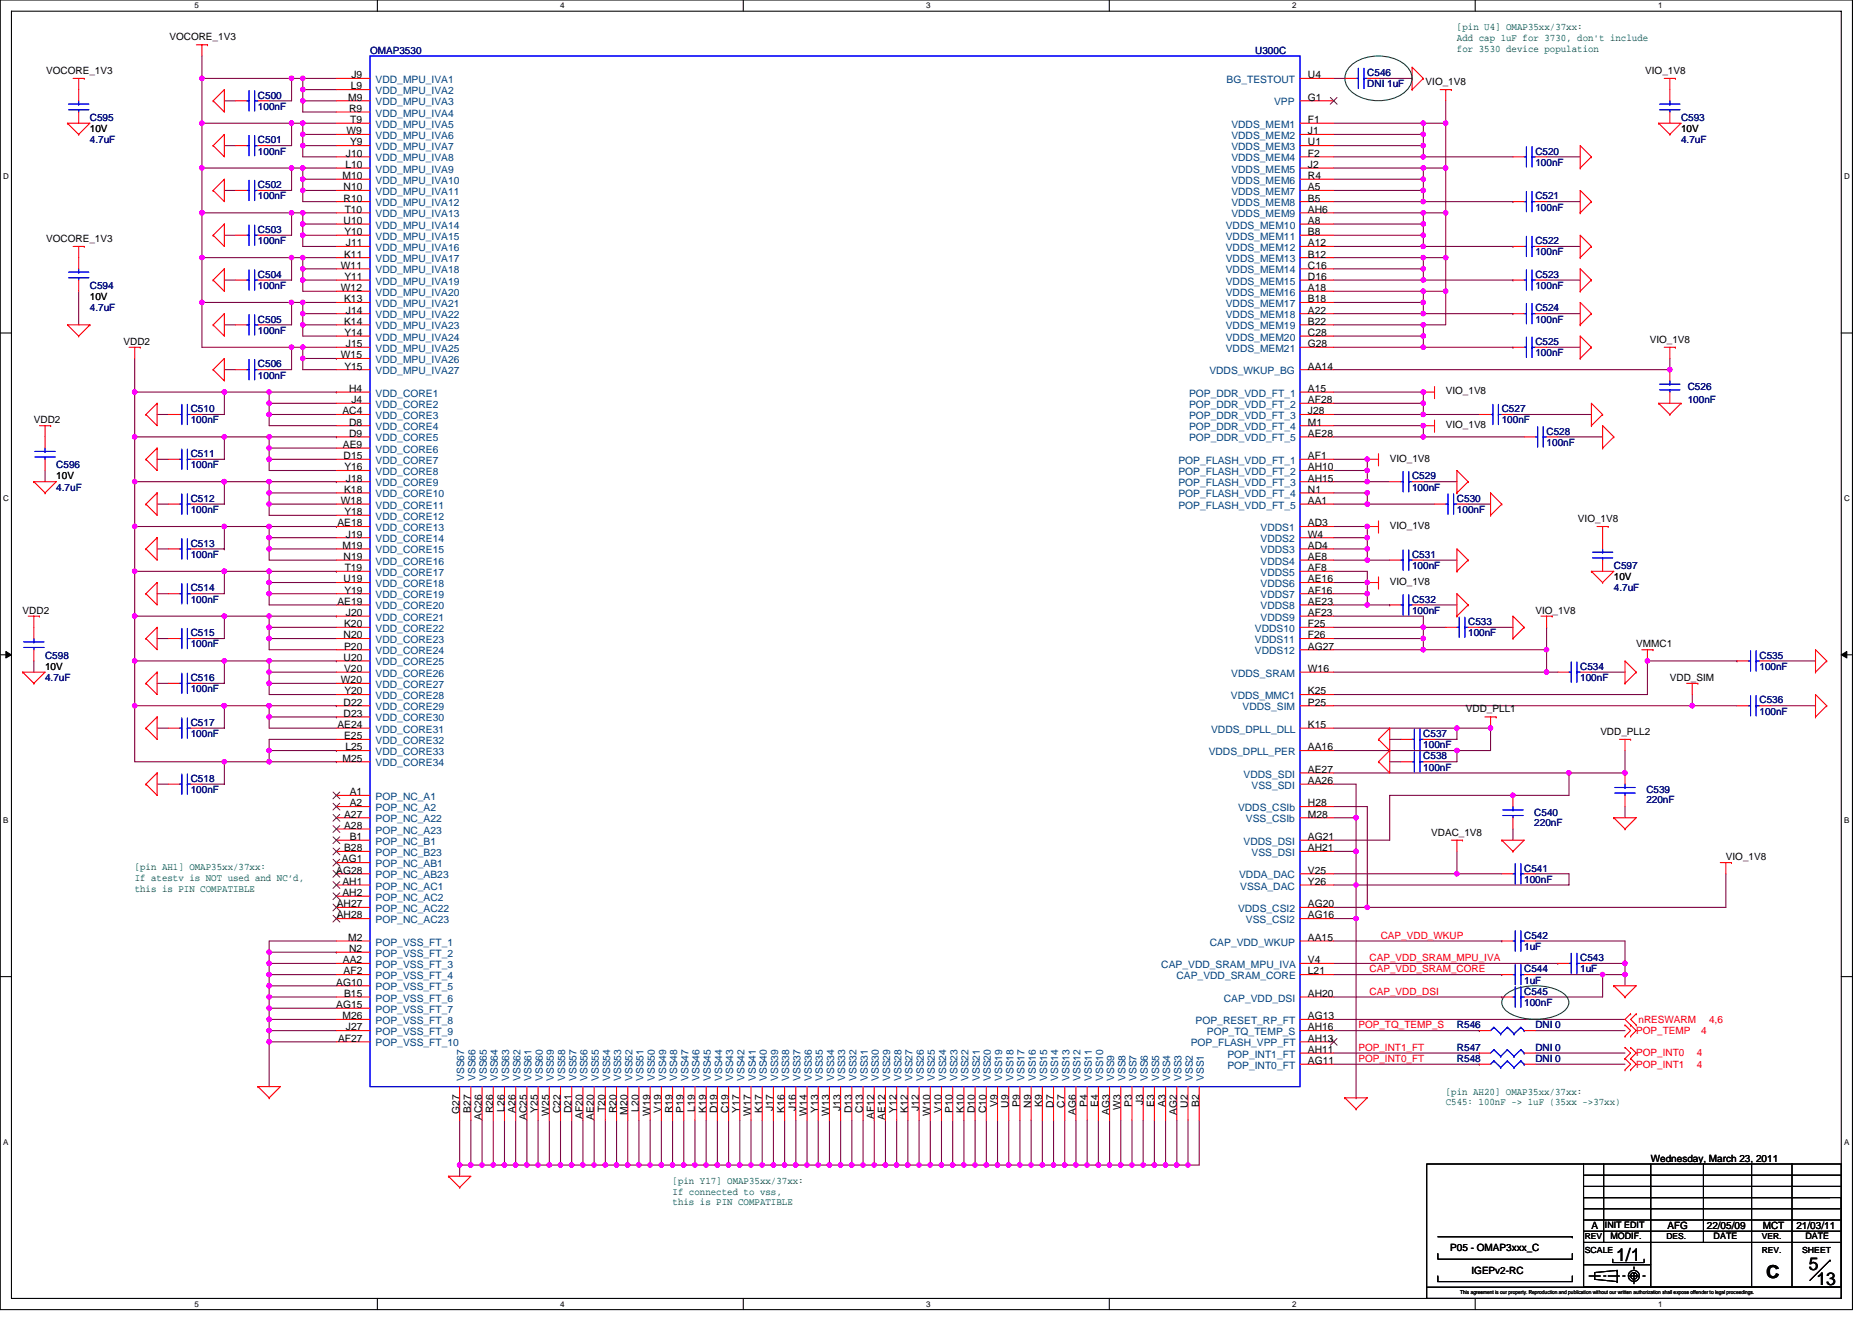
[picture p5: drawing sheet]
<svg xmlns="http://www.w3.org/2000/svg" width="297mm" height="210mm" viewBox="0 0 297 210" stroke-linecap="round" stroke-linejoin="round" font-family="sans-serif">
<defs><g id="words">
<g font-size="2.8">
<text x="256.4" y="200.1">1/1</text>
<text x="280.2" y="202.8">C</text>
<text x="287" y="201.5">5</text>
<text x="288.2" y="204">13</text>
</g>
<g font-size="1.6" fill="#008000">
<text x="231.2" y="4.8">[pin U4] OMAP35xx/37xx:</text>
<text x="231.2" y="6.5">Add cap 1uF for 3730, don't include</text>
<text x="231.2" y="8.2">for 3530 device population</text>
<text x="21.4" y="138.2">[pin AH1] OMAP35xx/37xx:</text>
<text x="21.4" y="139.8">If atestv is NOT used and NC’d,</text>
<text x="21.4" y="141.5">this is PIN COMPATIBLE</text>
<text x="229.4" y="173.7">[pin AH20] OMAP35xx/37xx:</text>
<text x="229.4" y="175.4">C545: 100nF -&gt; 1uF (35xx -&gt;37xx)</text>
<text x="106.7" y="187.9">[pin Y17] OMAP35xx/37xx:</text>
<text x="106.7" y="189.6">If connected to vss,</text>
<text x="106.7" y="191.3">this is PIN COMPATIBLE</text>
</g>
<g font-size="1.6">
<text x="7.3" y="11.7">VOCORE_1V3</text>
<text x="26.9" y="6.4">VOCORE_1V3</text>
<text x="261" y="11.7">VIO_1V8</text>
<text x="55.2" y="16">M9</text>
<text x="55.4" y="17.8">R9</text>
<text x="55.7" y="14.2">L9</text>
<text x="55.8" y="12.4">J9</text>
<text x="207.5" y="16">G1</text>
<text x="207.5" y="12.4">U4</text>
<text x="226.2" y="13.5">VIO_1V8</text>
<text x="14.3" y="21">10V</text>
<text x="55" y="21.3">W9</text>
<text x="55.5" y="23.1">Y9</text>
<text x="55.6" y="19.5">T9</text>
<text x="207.5" y="19.5">F1</text>
<text x="207.5" y="21.3">J1</text>
<text x="207.5" y="23.1">U1</text>
<text x="266.7" y="21">10V</text>
<text x="54.4" y="28.4">M10</text>
<text x="54.8" y="26.6">L10</text>
<text x="54.9" y="24.9">J10</text>
<text x="207.5" y="24.9">F2</text>
<text x="207.5" y="26.6">J2</text>
<text x="207.5" y="28.4">R4</text>
<text x="54.5" y="30.2">N10</text>
<text x="54.5" y="32">R10</text>
<text x="54.5" y="35.5">U10</text>
<text x="54.7" y="33.8">T10</text>
<text x="207.5" y="30.2">A5</text>
<text x="207.5" y="32">B5</text>
<text x="207.5" y="33.8">AH6</text>
<text x="207.5" y="35.5">A8</text>
<text x="7.3" y="38.4">VOCORE_1V3</text>
<text x="54.6" y="40.9">K11</text>
<text x="54.6" y="37.3">Y10</text>
<text x="54.9" y="39.1">J11</text>
<text x="207.5" y="37.3">B8</text>
<text x="207.5" y="39.1">A12</text>
<text x="207.5" y="40.9">B12</text>
<text x="14.3" y="47.6">10V</text>
<text x="54.1" y="42.7">W11</text>
<text x="54.1" y="46.2">W12</text>
<text x="54.6" y="48">K13</text>
<text x="54.6" y="44.4">Y11</text>
<text x="207.5" y="42.7">C16</text>
<text x="207.5" y="44.4">D16</text>
<text x="207.5" y="46.2">A18</text>
<text x="207.5" y="48">B18</text>
<text x="54.6" y="51.5">K14</text>
<text x="54.6" y="53.3">Y14</text>
<text x="54.9" y="49.8">J14</text>
<text x="207.5" y="49.8">A22</text>
<text x="207.5" y="51.5">B22</text>
<text x="207.5" y="53.3">C28</text>
<text x="19.6" y="54.8">VDD2</text>
<text x="54.1" y="56.9">W15</text>
<text x="54.6" y="58.7">Y15</text>
<text x="54.9" y="55.1">J15</text>
<text x="207.5" y="58.7">AA14</text>
<text x="207.5" y="55.1">G28</text>
<text x="261.8" y="54.4">VIO_1V8</text>
<text x="54.3" y="65.8">AC4</text>
<text x="55.4" y="62.2">H4</text>
<text x="55.8" y="64">J4</text>
<text x="207.5" y="62.2">A15</text>
<text x="207.5" y="64">AF28</text>
<text x="207.5" y="65.8">J28</text>
<text x="229.4" y="62.6">VIO_1V8</text>
<text x="5.4" y="67.2">VDD2</text>
<text x="54.4" y="71.1">AE9</text>
<text x="55.4" y="67.5">D8</text>
<text x="55.4" y="69.3">D9</text>
<text x="207.5" y="67.5">M1</text>
<text x="207.5" y="69.3">AE28</text>
<text x="229.4" y="67.9">VIO_1V8</text>
<text x="8.9" y="76.1">10V</text>
<text x="54.5" y="72.9">D15</text>
<text x="54.6" y="74.7">Y16</text>
<text x="54.9" y="76.4">J18</text>
<text x="207.5" y="72.9">AF1</text>
<text x="207.5" y="74.7">AH10</text>
<text x="207.5" y="76.4">AH15</text>
<text x="220.5" y="73.3">VIO_1V8</text>
<text x="53.5" y="83.5">AE18</text>
<text x="54.1" y="80">W18</text>
<text x="54.6" y="78.2">K18</text>
<text x="54.6" y="81.8">Y18</text>
<text x="207.5" y="83.5">AD3</text>
<text x="207.5" y="78.2">N1</text>
<text x="207.5" y="80">AA1</text>
<text x="220.5" y="83.9">VIO_1V8</text>
<text x="250.4" y="82.8">VIO_1V8</text>
<text x="54.4" y="87.1">M19</text>
<text x="54.5" y="88.9">N19</text>
<text x="54.9" y="85.3">J19</text>
<text x="207.5" y="85.3">W4</text>
<text x="207.5" y="87.1">AD4</text>
<text x="207.5" y="88.9">AE8</text>
<text x="53.5" y="96">AE19</text>
<text x="54.5" y="92.4">U19</text>
<text x="54.6" y="94.2">Y19</text>
<text x="54.7" y="90.7">T19</text>
<text x="207.5" y="90.7">AF8</text>
<text x="207.5" y="92.4">AE16</text>
<text x="207.5" y="94.2">AF16</text>
<text x="207.5" y="96">AE23</text>
<text x="220.5" y="92.8">VIO_1V8</text>
<text x="256.1" y="92.1">10V</text>
<text x="3.6" y="97.4">VDD2</text>
<text x="54.5" y="101.3">N20</text>
<text x="54.6" y="99.5">K20</text>
<text x="54.9" y="97.8">J20</text>
<text x="207.5" y="97.8">AF23</text>
<text x="207.5" y="99.5">F25</text>
<text x="207.5" y="101.3">F26</text>
<text x="243.6" y="97.4">VIO_1V8</text>
<text x="7.2" y="106.3">10V</text>
<text x="54.5" y="104.9">U20</text>
<text x="54.6" y="103.1">P20</text>
<text x="54.6" y="106.7">V20</text>
<text x="207.5" y="103.1">AG27</text>
<text x="207.5" y="106.7">W16</text>
<text x="259.6" y="102.8">VMMC1</text>
<text x="54.1" y="108.4">W20</text>
<text x="54.5" y="112">D22</text>
<text x="54.5" y="113.8">D23</text>
<text x="54.6" y="110.2">Y20</text>
<text x="207.5" y="112">P25</text>
<text x="207.5" y="110.2">K25</text>
<text x="232.6" y="113.1">VDD_PLL1</text>
<text x="265" y="108.1">VDD_SIM</text>
<text x="53.5" y="115.5">AE24</text>
<text x="54.6" y="117.3">E25</text>
<text x="54.8" y="119.1">L25</text>
<text x="207.5" y="115.5">K15</text>
<text x="207.5" y="119.1">AA16</text>
<text x="253.9" y="116.6">VDD_PLL2</text>
<text x="54.4" y="120.9">M25</text>
<text x="207.5" y="122.7">AE27</text>
<text x="207.5" y="124.4">AA26</text>
<text x="54.6" y="129.8">A27</text>
<text x="54.6" y="131.6">A28</text>
<text x="55.5" y="126.2">A1</text>
<text x="55.5" y="128">A2</text>
<text x="207.5" y="128">H28</text>
<text x="207.5" y="129.8">M28</text>
<text x="54.2" y="136.9">AG1</text>
<text x="54.6" y="135.1">B28</text>
<text x="55.5" y="133.3">B1</text>
<text x="207.5" y="133.3">AG21</text>
<text x="207.5" y="135.1">AH21</text>
<text x="227.1" y="132.6">VDAC_1V8</text>
<text x="273.9" y="136.5">VIO_1V8</text>
<text x="53.4" y="138.7">AG28</text>
<text x="53.4" y="144">AH27</text>
<text x="54.3" y="140.4">AH1</text>
<text x="54.3" y="142.2">AH2</text>
<text x="207.5" y="140.4">Y26</text>
<text x="207.5" y="138.7">V25</text>
<text x="207.5" y="144">AG20</text>
<text x="53.4" y="145.8">AH28</text>
<text x="55.2" y="149.3">M2</text>
<text x="207.5" y="149.3">AA15</text>
<text x="207.5" y="145.8">AG16</text>
<text x="54.4" y="152.9">AA2</text>
<text x="54.5" y="154.7">AF2</text>
<text x="55.4" y="151.1">N2</text>
<text x="207.5" y="154.7">L21</text>
<text x="207.5" y="152.9">V4</text>
<text x="53.4" y="156.4">AG10</text>
<text x="53.4" y="160">AG15</text>
<text x="54.4" y="161.8">M26</text>
<text x="54.6" y="158.2">B15</text>
<text x="207.5" y="161.8">AG13</text>
<text x="207.5" y="158.2">AH20</text>
<text x="53.6" y="165.3">AF27</text>
<text x="54.9" y="163.6">J27</text>
<text x="207.5" y="163.6">AH16</text>
<text x="207.5" y="167.1">AH11</text>
<text x="207.5" y="165.3">AH13</text>
<text x="207.5" y="168.9">AG11</text>
<text x="72.9" y="176.8" transform="rotate(-90 72.9 176.8)">G27</text>
<text x="74.7" y="176.6" transform="rotate(-90 74.7 176.6)">B27</text>
<text x="76.5" y="177.8" transform="rotate(-90 76.5 177.8)">AC26</text>
<text x="78.2" y="176.7" transform="rotate(-90 78.2 176.7)">R26</text>
<text x="80" y="176.4" transform="rotate(-90 80 176.4)">L26</text>
<text x="81.8" y="176.6" transform="rotate(-90 81.8 176.6)">A26</text>
<text x="83.6" y="177.8" transform="rotate(-90 83.6 177.8)">AC25</text>
<text x="85.4" y="176.6" transform="rotate(-90 85.4 176.6)">Y25</text>
<text x="87.1" y="177.1" transform="rotate(-90 87.1 177.1)">W25</text>
<text x="88.9" y="176.7" transform="rotate(-90 88.9 176.7)">C22</text>
<text x="90.7" y="176.7" transform="rotate(-90 90.7 176.7)">D21</text>
<text x="92.5" y="177.6" transform="rotate(-90 92.5 177.6)">AF20</text>
<text x="94.3" y="177.7" transform="rotate(-90 94.3 177.7)">AE20</text>
<text x="96" y="176.5" transform="rotate(-90 96 176.5)">T20</text>
<text x="97.8" y="176.7" transform="rotate(-90 97.8 176.7)">R20</text>
<text x="99.6" y="176.9" transform="rotate(-90 99.6 176.9)">M20</text>
<text x="101.4" y="176.4" transform="rotate(-90 101.4 176.4)">L20</text>
<text x="103.1" y="177.1" transform="rotate(-90 103.1 177.1)">W19</text>
<text x="104.9" y="176.6" transform="rotate(-90 104.9 176.6)">V19</text>
<text x="106.7" y="176.7" transform="rotate(-90 106.7 176.7)">R19</text>
<text x="108.5" y="176.6" transform="rotate(-90 108.5 176.6)">P19</text>
<text x="110.3" y="176.4" transform="rotate(-90 110.3 176.4)">L19</text>
<text x="112" y="176.6" transform="rotate(-90 112 176.6)">K19</text>
<text x="113.8" y="176.7" transform="rotate(-90 113.8 176.7)">D19</text>
<text x="115.6" y="176.7" transform="rotate(-90 115.6 176.7)">C19</text>
<text x="117.4" y="176.6" transform="rotate(-90 117.4 176.6)">Y17</text>
<text x="119.1" y="177.1" transform="rotate(-90 119.1 177.1)">W17</text>
<text x="120.9" y="176.6" transform="rotate(-90 120.9 176.6)">K17</text>
<text x="122.7" y="176.4" transform="rotate(-90 122.7 176.4)">J17</text>
<text x="124.5" y="176.6" transform="rotate(-90 124.5 176.6)">K16</text>
<text x="126.3" y="176.4" transform="rotate(-90 126.3 176.4)">J16</text>
<text x="128" y="177.1" transform="rotate(-90 128 177.1)">W14</text>
<text x="129.8" y="176.6" transform="rotate(-90 129.8 176.6)">Y13</text>
<text x="131.6" y="177.1" transform="rotate(-90 131.6 177.1)">W13</text>
<text x="133.4" y="176.4" transform="rotate(-90 133.4 176.4)">J13</text>
<text x="135.1" y="176.7" transform="rotate(-90 135.1 176.7)">D13</text>
<text x="136.9" y="176.7" transform="rotate(-90 136.9 176.7)">C13</text>
<text x="138.7" y="177.6" transform="rotate(-90 138.7 177.6)">AF12</text>
<text x="140.5" y="177.7" transform="rotate(-90 140.5 177.7)">AE12</text>
<text x="142.3" y="176.6" transform="rotate(-90 142.3 176.6)">Y12</text>
<text x="144" y="176.6" transform="rotate(-90 144 176.6)">K12</text>
<text x="145.8" y="176.4" transform="rotate(-90 145.8 176.4)">J12</text>
<text x="147.6" y="177.1" transform="rotate(-90 147.6 177.1)">W10</text>
<text x="149.4" y="176.6" transform="rotate(-90 149.4 176.6)">V10</text>
<text x="151.1" y="176.6" transform="rotate(-90 151.1 176.6)">P10</text>
<text x="152.9" y="176.6" transform="rotate(-90 152.9 176.6)">K10</text>
<text x="154.7" y="176.7" transform="rotate(-90 154.7 176.7)">D10</text>
<text x="156.5" y="176.7" transform="rotate(-90 156.5 176.7)">C10</text>
<text x="158.3" y="175.7" transform="rotate(-90 158.3 175.7)">V9</text>
<text x="160" y="175.8" transform="rotate(-90 160 175.8)">U9</text>
<text x="161.8" y="175.7" transform="rotate(-90 161.8 175.7)">P9</text>
<text x="163.6" y="175.8" transform="rotate(-90 163.6 175.8)">N9</text>
<text x="165.4" y="175.7" transform="rotate(-90 165.4 175.7)">K9</text>
<text x="167.1" y="175.8" transform="rotate(-90 167.1 175.8)">D7</text>
<text x="168.9" y="175.8" transform="rotate(-90 168.9 175.8)">C7</text>
<text x="170.7" y="177" transform="rotate(-90 170.7 177)">AG6</text>
<text x="172.5" y="175.7" transform="rotate(-90 172.5 175.7)">P4</text>
<text x="174.3" y="175.7" transform="rotate(-90 174.3 175.7)">E4</text>
<text x="176" y="177" transform="rotate(-90 176 177)">AG3</text>
<text x="177.8" y="176.2" transform="rotate(-90 177.8 176.2)">W3</text>
<text x="179.6" y="175.7" transform="rotate(-90 179.6 175.7)">P3</text>
<text x="181.4" y="175.5" transform="rotate(-90 181.4 175.5)">J3</text>
<text x="183.2" y="175.7" transform="rotate(-90 183.2 175.7)">E3</text>
<text x="184.9" y="175.7" transform="rotate(-90 184.9 175.7)">A3</text>
<text x="186.7" y="177" transform="rotate(-90 186.7 177)">AG2</text>
<text x="188.5" y="175.8" transform="rotate(-90 188.5 175.8)">U2</text>
<text x="190.3" y="175.7" transform="rotate(-90 190.3 175.7)">B2</text>
<text x="261.9" y="184.4">Wednesday, March 23, 2011</text>
<text x="252.5" y="195.1">A</text>
<text x="264.6" y="195.1">AFG</text>
<text x="270.8" y="195.1">22/05/09</text>
<text x="279.7" y="195.1">MCT</text>
<text x="285" y="195.1">21/03/11</text>
<text x="230.1" y="198.6">P05 - OMAP3xxx_C</text>
<text x="233.5" y="202.2">IGEPv2-RC</text>
</g>
<g font-size="1.6" fill="#000080">
<text x="58.7" y="8.5">OMAP3530</text>
<text x="199.2" y="8.5">U300C</text>
<text x="40.9" y="15.6">C500</text>
<text x="40.9" y="17.4">100nF</text>
<text x="217" y="12.1">C546</text>
<text x="217" y="13.9">DNI 1uF</text>
<text x="14.3" y="19.2">C595</text>
<text x="14.3" y="22.8">4.7uF</text>
<text x="40.9" y="22.8">C501</text>
<text x="266.7" y="19.2">C593</text>
<text x="266.7" y="22.8">4.7uF</text>
<text x="40.9" y="29.9">C502</text>
<text x="40.9" y="24.5">100nF</text>
<text x="243.6" y="24.5">C520</text>
<text x="243.6" y="26.3">100nF</text>
<text x="40.9" y="31.6">100nF</text>
<text x="243.6" y="31.6">C521</text>
<text x="243.6" y="33.4">100nF</text>
<text x="40.9" y="37">C503</text>
<text x="40.9" y="38.8">100nF</text>
<text x="243.6" y="38.8">C522</text>
<text x="243.6" y="40.5">100nF</text>
<text x="14.3" y="45.9">C594</text>
<text x="40.9" y="44.1">C504</text>
<text x="40.9" y="45.9">100nF</text>
<text x="243.6" y="44.1">C523</text>
<text x="243.6" y="45.9">100nF</text>
<text x="14.3" y="49.4">4.7uF</text>
<text x="40.9" y="51.2">C505</text>
<text x="40.9" y="53">100nF</text>
<text x="243.6" y="49.4">C524</text>
<text x="243.6" y="51.2">100nF</text>
<text x="40.9" y="58.3">C506</text>
<text x="243.6" y="54.8">C525</text>
<text x="243.6" y="56.5">100nF</text>
<text x="30.3" y="65.4">C510</text>
<text x="40.9" y="60.1">100nF</text>
<text x="238.3" y="65.4">C527</text>
<text x="267.8" y="61.9">C526</text>
<text x="267.8" y="64">100nF</text>
<text x="30.3" y="67.2">100nF</text>
<text x="238.3" y="67.2">100nF</text>
<text x="245.4" y="69">C528</text>
<text x="245.4" y="70.8">100nF</text>
<text x="8.9" y="74.3">C596</text>
<text x="8.9" y="77.9">4.7uF</text>
<text x="30.3" y="72.5">C511</text>
<text x="30.3" y="74.3">100nF</text>
<text x="224.1" y="76.1">C529</text>
<text x="224.1" y="77.9">100nF</text>
<text x="30.3" y="79.7">C512</text>
<text x="30.3" y="81.4">100nF</text>
<text x="231.2" y="79.7">C530</text>
<text x="231.2" y="81.4">100nF</text>
<text x="30.3" y="86.8">C513</text>
<text x="30.3" y="88.5">100nF</text>
<text x="224.1" y="88.5">C531</text>
<text x="30.3" y="93.9">C514</text>
<text x="30.3" y="95.7">100nF</text>
<text x="224.1" y="95.7">C532</text>
<text x="224.1" y="90.3">100nF</text>
<text x="256.1" y="90.3">C597</text>
<text x="256.1" y="93.9">4.7uF</text>
<text x="30.3" y="101">C515</text>
<text x="224.1" y="97.4">100nF</text>
<text x="233" y="99.2">C533</text>
<text x="233" y="101">100nF</text>
<text x="7.2" y="104.5">C598</text>
<text x="30.3" y="102.8">100nF</text>
<text x="250.7" y="106.3">C534</text>
<text x="279.2" y="104.5">C535</text>
<text x="279.2" y="106.3">100nF</text>
<text x="7.2" y="108.1">4.7uF</text>
<text x="30.3" y="108.1">C516</text>
<text x="30.3" y="109.9">100nF</text>
<text x="250.7" y="108.1">100nF</text>
<text x="279.2" y="111.7">C536</text>
<text x="279.2" y="113.4">100nF</text>
<text x="30.3" y="115.2">C517</text>
<text x="30.3" y="117">100nF</text>
<text x="225.8" y="117">C537</text>
<text x="225.8" y="118.8">100nF</text>
<text x="30.3" y="124.1">C518</text>
<text x="30.3" y="125.9">100nF</text>
<text x="225.8" y="120.5">C538</text>
<text x="225.8" y="122.3">100nF</text>
<text x="261.2" y="125.9">C539</text>
<text x="243.5" y="129.4">C540</text>
<text x="243.5" y="131">220nF</text>
<text x="261.2" y="127.5">220nF</text>
<text x="241.8" y="138.3">C541</text>
<text x="241.8" y="140.1">100nF</text>
<text x="241.8" y="149">C542</text>
<text x="241.8" y="150.8">1uF</text>
<text x="241.8" y="154.3">C544</text>
<text x="250.7" y="152.5">C543</text>
<text x="250.7" y="154.3">1uF</text>
<text x="241.8" y="156.1">1uF</text>
<text x="241.8" y="157.9">C545</text>
<text x="241.8" y="159.7">100nF</text>
<text x="231.2" y="163.2">R546</text>
<text x="231.2" y="166.8">R547</text>
<text x="243.6" y="163.2">DNI 0</text>
<text x="243.6" y="166.8">DNI 0</text>
<text x="231.2" y="168.6">R548</text>
<text x="243.6" y="168.6">DNI 0</text>
</g>
<g font-size="1.6" fill="#004080">
<text x="59.6" y="13.2">VDD_MPU_IVA1</text>
<text x="59.6" y="14.9">VDD_MPU_IVA2</text>
<text x="59.6" y="16.7">VDD_MPU_IVA3</text>
<text x="194.6" y="13.2">BG_TESTOUT</text>
<text x="202.2" y="16.7">VPP</text>
<text x="59.6" y="18.5">VDD_MPU_IVA4</text>
<text x="59.6" y="20.3">VDD_MPU_IVA5</text>
<text x="59.6" y="22.1">VDD_MPU_IVA6</text>
<text x="59.6" y="23.8">VDD_MPU_IVA7</text>
<text x="195.4" y="20.3">VDDS_MEM1</text>
<text x="195.4" y="22.1">VDDS_MEM2</text>
<text x="195.4" y="23.8">VDDS_MEM3</text>
<text x="59.6" y="25.6">VDD_MPU_IVA8</text>
<text x="59.6" y="27.4">VDD_MPU_IVA9</text>
<text x="59.6" y="29.2">VDD_MPU_IVA10</text>
<text x="195.4" y="25.6">VDDS_MEM4</text>
<text x="195.4" y="27.4">VDDS_MEM5</text>
<text x="195.4" y="29.2">VDDS_MEM6</text>
<text x="59.6" y="30.9">VDD_MPU_IVA11</text>
<text x="59.6" y="32.7">VDD_MPU_IVA12</text>
<text x="59.6" y="34.5">VDD_MPU_IVA13</text>
<text x="195.4" y="30.9">VDDS_MEM7</text>
<text x="195.4" y="32.7">VDDS_MEM8</text>
<text x="195.4" y="34.5">VDDS_MEM9</text>
<text x="59.6" y="36.3">VDD_MPU_IVA14</text>
<text x="59.6" y="38.1">VDD_MPU_IVA15</text>
<text x="59.6" y="39.8">VDD_MPU_IVA16</text>
<text x="59.6" y="41.6">VDD_MPU_IVA17</text>
<text x="194.5" y="36.3">VDDS_MEM10</text>
<text x="194.5" y="38.1">VDDS_MEM11</text>
<text x="194.5" y="39.8">VDDS_MEM12</text>
<text x="194.5" y="41.6">VDDS_MEM13</text>
<text x="59.6" y="43.4">VDD_MPU_IVA18</text>
<text x="59.6" y="45.2">VDD_MPU_IVA19</text>
<text x="59.6" y="46.9">VDD_MPU_IVA20</text>
<text x="194.5" y="43.4">VDDS_MEM14</text>
<text x="194.5" y="45.2">VDDS_MEM15</text>
<text x="194.5" y="46.9">VDDS_MEM16</text>
<text x="59.6" y="48.7">VDD_MPU_IVA21</text>
<text x="59.6" y="50.5">VDD_MPU_IVA22</text>
<text x="59.6" y="52.3">VDD_MPU_IVA23</text>
<text x="194.5" y="48.7">VDDS_MEM17</text>
<text x="194.5" y="50.5">VDDS_MEM18</text>
<text x="194.5" y="52.3">VDDS_MEM19</text>
<text x="59.6" y="54.1">VDD_MPU_IVA24</text>
<text x="59.6" y="55.8">VDD_MPU_IVA25</text>
<text x="59.6" y="57.6">VDD_MPU_IVA26</text>
<text x="59.6" y="59.4">VDD_MPU_IVA27</text>
<text x="191.9" y="59.4">VDDS_WKUP_BG</text>
<text x="194.5" y="54.1">VDDS_MEM20</text>
<text x="194.5" y="55.8">VDDS_MEM21</text>
<text x="59.6" y="62.9">VDD_CORE1</text>
<text x="59.6" y="64.7">VDD_CORE2</text>
<text x="188.7" y="62.9">POP_DDR_VDD_FT_1</text>
<text x="188.7" y="64.7">POP_DDR_VDD_FT_2</text>
<text x="59.6" y="66.5">VDD_CORE3</text>
<text x="59.6" y="68.3">VDD_CORE4</text>
<text x="59.6" y="70.1">VDD_CORE5</text>
<text x="59.6" y="71.8">VDD_CORE6</text>
<text x="188.7" y="66.5">POP_DDR_VDD_FT_3</text>
<text x="188.7" y="68.3">POP_DDR_VDD_FT_4</text>
<text x="188.7" y="70.1">POP_DDR_VDD_FT_5</text>
<text x="59.6" y="73.6">VDD_CORE7</text>
<text x="59.6" y="75.4">VDD_CORE8</text>
<text x="59.6" y="77.2">VDD_CORE9</text>
<text x="187" y="73.6">POP_FLASH_VDD_FT_1</text>
<text x="187" y="75.4">POP_FLASH_VDD_FT_2</text>
<text x="187" y="77.2">POP_FLASH_VDD_FT_3</text>
<text x="59.6" y="79">VDD_CORE10</text>
<text x="59.6" y="80.7">VDD_CORE11</text>
<text x="59.6" y="82.5">VDD_CORE12</text>
<text x="187" y="79">POP_FLASH_VDD_FT_4</text>
<text x="187" y="80.7">POP_FLASH_VDD_FT_5</text>
<text x="59.6" y="84.3">VDD_CORE13</text>
<text x="59.6" y="86.1">VDD_CORE14</text>
<text x="59.6" y="87.8">VDD_CORE15</text>
<text x="59.6" y="89.6">VDD_CORE16</text>
<text x="200" y="84.3">VDDS1</text>
<text x="200" y="86.1">VDDS2</text>
<text x="200" y="87.8">VDDS3</text>
<text x="200" y="89.6">VDDS4</text>
<text x="59.6" y="91.4">VDD_CORE17</text>
<text x="59.6" y="93.2">VDD_CORE18</text>
<text x="59.6" y="95">VDD_CORE19</text>
<text x="200" y="91.4">VDDS5</text>
<text x="200" y="93.2">VDDS6</text>
<text x="200" y="95">VDDS7</text>
<text x="59.6" y="96.7">VDD_CORE20</text>
<text x="59.6" y="98.5">VDD_CORE21</text>
<text x="59.6" y="100.3">VDD_CORE22</text>
<text x="199.1" y="100.3">VDDS10</text>
<text x="200" y="96.7">VDDS8</text>
<text x="200" y="98.5">VDDS9</text>
<text x="59.6" y="102.1">VDD_CORE23</text>
<text x="59.6" y="103.8">VDD_CORE24</text>
<text x="59.6" y="105.6">VDD_CORE25</text>
<text x="59.6" y="107.4">VDD_CORE26</text>
<text x="195.4" y="107.4">VDDS_SRAM</text>
<text x="199.1" y="102.1">VDDS11</text>
<text x="199.1" y="103.8">VDDS12</text>
<text x="59.6" y="109.2">VDD_CORE27</text>
<text x="59.6" y="111">VDD_CORE28</text>
<text x="59.6" y="112.7">VDD_CORE29</text>
<text x="195.3" y="111">VDDS_MMC1</text>
<text x="197.2" y="112.7">VDDS_SIM</text>
<text x="59.6" y="114.5">VDD_CORE30</text>
<text x="59.6" y="116.3">VDD_CORE31</text>
<text x="59.6" y="118.1">VDD_CORE32</text>
<text x="59.6" y="119.8">VDD_CORE33</text>
<text x="191.8" y="119.8">VDDS_DPLL_PER</text>
<text x="192.2" y="116.3">VDDS_DPLL_DLL</text>
<text x="59.6" y="121.6">VDD_CORE34</text>
<text x="197.3" y="123.4">VDDS_SDI</text>
<text x="198.6" y="125.2">VSS_SDI</text>
<text x="59.6" y="127">POP_NC_A1</text>
<text x="59.6" y="128.7">POP_NC_A2</text>
<text x="59.6" y="130.5">POP_NC_A22</text>
<text x="196.4" y="128.7">VDDS_CSIb</text>
<text x="197.7" y="130.5">VSS_CSIb</text>
<text x="59.6" y="132.3">POP_NC_A23</text>
<text x="59.6" y="134.1">POP_NC_B1</text>
<text x="59.6" y="135.8">POP_NC_B23</text>
<text x="59.6" y="137.6">POP_NC_AB1</text>
<text x="197.3" y="134.1">VDDS_DSI</text>
<text x="198.6" y="135.8">VSS_DSI</text>
<text x="59.6" y="139.4">POP_NC_AB23</text>
<text x="59.6" y="141.2">POP_NC_AC1</text>
<text x="59.6" y="143">POP_NC_AC2</text>
<text x="196.6" y="139.4">VDDA_DAC</text>
<text x="196.8" y="141.2">VSSA_DAC</text>
<text x="59.6" y="144.7">POP_NC_AC22</text>
<text x="59.6" y="146.5">POP_NC_AC23</text>
<text x="196.4" y="144.7">VDDS_CSI2</text>
<text x="197.7" y="146.5">VSS_CSI2</text>
<text x="59.6" y="151.8">POP_VSS_FT_2</text>
<text x="59.6" y="153.6">POP_VSS_FT_3</text>
<text x="59.6" y="150.1">POP_VSS_FT_1</text>
<text x="59.6" y="155.4">POP_VSS_FT_4</text>
<text x="184.3" y="153.6">CAP_VDD_SRAM_MPU_IVA</text>
<text x="186.7" y="155.4">CAP_VDD_SRAM_CORE</text>
<text x="192" y="150.1">CAP_VDD_WKUP</text>
<text x="59.6" y="157.2">POP_VSS_FT_5</text>
<text x="59.6" y="159">POP_VSS_FT_6</text>
<text x="59.6" y="160.7">POP_VSS_FT_7</text>
<text x="194.2" y="159">CAP_VDD_DSI</text>
<text x="59.6" y="162.5">POP_VSS_FT_8</text>
<text x="59.6" y="164.3">POP_VSS_FT_9</text>
<text x="59.6" y="166.1">POP_VSS_FT_10</text>
<text x="188.9" y="166.1">POP_FLASH_VPP_FT</text>
<text x="189.7" y="162.5">POP_RESET_RP_FT</text>
<text x="191.5" y="164.3">POP_TQ_TEMP_S</text>
<text x="194.8" y="167.9">POP_INT1_FT</text>
<text x="73.7" y="171.6" transform="rotate(-90 73.7 171.6)">VSS67</text>
<text x="75.5" y="171.6" transform="rotate(-90 75.5 171.6)">VSS66</text>
<text x="77.2" y="171.6" transform="rotate(-90 77.2 171.6)">VSS65</text>
<text x="79" y="171.6" transform="rotate(-90 79 171.6)">VSS64</text>
<text x="80.8" y="171.6" transform="rotate(-90 80.8 171.6)">VSS63</text>
<text x="82.6" y="171.6" transform="rotate(-90 82.6 171.6)">VSS62</text>
<text x="84.3" y="171.6" transform="rotate(-90 84.3 171.6)">VSS61</text>
<text x="86.1" y="171.6" transform="rotate(-90 86.1 171.6)">VSS60</text>
<text x="87.9" y="171.6" transform="rotate(-90 87.9 171.6)">VSS59</text>
<text x="89.7" y="171.6" transform="rotate(-90 89.7 171.6)">VSS58</text>
<text x="91.5" y="171.6" transform="rotate(-90 91.5 171.6)">VSS57</text>
<text x="93.2" y="171.6" transform="rotate(-90 93.2 171.6)">VSS56</text>
<text x="95" y="171.6" transform="rotate(-90 95 171.6)">VSS55</text>
<text x="96.8" y="171.6" transform="rotate(-90 96.8 171.6)">VSS54</text>
<text x="98.6" y="171.6" transform="rotate(-90 98.6 171.6)">VSS53</text>
<text x="100.3" y="171.6" transform="rotate(-90 100.3 171.6)">VSS52</text>
<text x="102.1" y="171.6" transform="rotate(-90 102.1 171.6)">VSS51</text>
<text x="103.9" y="171.6" transform="rotate(-90 103.9 171.6)">VSS50</text>
<text x="105.7" y="171.6" transform="rotate(-90 105.7 171.6)">VSS49</text>
<text x="107.5" y="171.6" transform="rotate(-90 107.5 171.6)">VSS48</text>
<text x="109.2" y="171.6" transform="rotate(-90 109.2 171.6)">VSS47</text>
<text x="111" y="171.6" transform="rotate(-90 111 171.6)">VSS46</text>
<text x="112.8" y="171.6" transform="rotate(-90 112.8 171.6)">VSS45</text>
<text x="114.6" y="171.6" transform="rotate(-90 114.6 171.6)">VSS44</text>
<text x="116.3" y="171.6" transform="rotate(-90 116.3 171.6)">VSS43</text>
<text x="118.1" y="171.6" transform="rotate(-90 118.1 171.6)">VSS42</text>
<text x="119.9" y="171.6" transform="rotate(-90 119.9 171.6)">VSS41</text>
<text x="121.7" y="171.6" transform="rotate(-90 121.7 171.6)">VSS40</text>
<text x="123.5" y="171.6" transform="rotate(-90 123.5 171.6)">VSS39</text>
<text x="125.2" y="171.6" transform="rotate(-90 125.2 171.6)">VSS38</text>
<text x="127" y="171.6" transform="rotate(-90 127 171.6)">VSS37</text>
<text x="128.8" y="171.6" transform="rotate(-90 128.8 171.6)">VSS36</text>
<text x="130.6" y="171.6" transform="rotate(-90 130.6 171.6)">VSS35</text>
<text x="132.4" y="171.6" transform="rotate(-90 132.4 171.6)">VSS34</text>
<text x="134.1" y="171.6" transform="rotate(-90 134.1 171.6)">VSS33</text>
<text x="135.9" y="171.6" transform="rotate(-90 135.9 171.6)">VSS32</text>
<text x="137.7" y="171.6" transform="rotate(-90 137.7 171.6)">VSS31</text>
<text x="139.5" y="171.6" transform="rotate(-90 139.5 171.6)">VSS30</text>
<text x="141.2" y="171.6" transform="rotate(-90 141.2 171.6)">VSS29</text>
<text x="143" y="171.6" transform="rotate(-90 143 171.6)">VSS28</text>
<text x="144.8" y="171.6" transform="rotate(-90 144.8 171.6)">VSS27</text>
<text x="146.6" y="171.6" transform="rotate(-90 146.6 171.6)">VSS26</text>
<text x="148.4" y="171.6" transform="rotate(-90 148.4 171.6)">VSS25</text>
<text x="150.1" y="171.6" transform="rotate(-90 150.1 171.6)">VSS24</text>
<text x="151.9" y="171.6" transform="rotate(-90 151.9 171.6)">VSS23</text>
<text x="153.7" y="171.6" transform="rotate(-90 153.7 171.6)">VSS22</text>
<text x="155.5" y="171.6" transform="rotate(-90 155.5 171.6)">VSS21</text>
<text x="157.2" y="171.6" transform="rotate(-90 157.2 171.6)">VSS20</text>
<text x="159" y="171.6" transform="rotate(-90 159 171.6)">VSS19</text>
<text x="160.8" y="171.6" transform="rotate(-90 160.8 171.6)">VSS18</text>
<text x="162.6" y="171.6" transform="rotate(-90 162.6 171.6)">VSS17</text>
<text x="164.4" y="171.6" transform="rotate(-90 164.4 171.6)">VSS16</text>
<text x="166.1" y="171.6" transform="rotate(-90 166.1 171.6)">VSS15</text>
<text x="167.9" y="171.6" transform="rotate(-90 167.9 171.6)">VSS14</text>
<text x="169.7" y="171.6" transform="rotate(-90 169.7 171.6)">VSS13</text>
<text x="171.5" y="171.6" transform="rotate(-90 171.5 171.6)">VSS12</text>
<text x="173.2" y="171.6" transform="rotate(-90 173.2 171.6)">VSS11</text>
<text x="175" y="171.6" transform="rotate(-90 175 171.6)">VSS10</text>
<text x="176.8" y="171.6" transform="rotate(-90 176.8 171.6)">VSS9</text>
<text x="178.6" y="171.6" transform="rotate(-90 178.6 171.6)">VSS8</text>
<text x="180.4" y="171.6" transform="rotate(-90 180.4 171.6)">VSS7</text>
<text x="182.1" y="171.6" transform="rotate(-90 182.1 171.6)">VSS6</text>
<text x="183.9" y="171.6" transform="rotate(-90 183.9 171.6)">VSS5</text>
<text x="185.7" y="171.6" transform="rotate(-90 185.7 171.6)">VSS4</text>
<text x="187.5" y="171.6" transform="rotate(-90 187.5 171.6)">VSS3</text>
<text x="189.2" y="171.6" transform="rotate(-90 189.2 171.6)">VSS2</text>
<text x="191" y="171.6" transform="rotate(-90 191 171.6)">VSS1</text>
<text x="194.8" y="169.6">POP_INT0_FT</text>
</g>
<g font-size="1.6" fill="#f00">
<text x="219.1" y="149">CAP_VDD_WKUP</text>
<text x="217.3" y="154.3">CAP_VDD_SRAM_CORE</text>
<text x="217.3" y="152.5">CAP_VDD_SRAM_MPU_IVA</text>
<text x="217.3" y="157.9">CAP_VDD_DSI</text>
<text x="215.5" y="163.2">POP_TQ_TEMP_S</text>
<text x="215.5" y="166.8">POP_INT1_FT</text>
<text x="259.6" y="164.1">POP_TEMP</text>
<text x="259.6" y="167.7">POP_INT0</text>
<text x="260" y="162.3">nRESWARM</text>
<text x="269.2" y="167.7">4</text>
<text x="269.9" y="164.1">4</text>
<text x="271.2" y="162.3">4,6</text>
<text x="215.5" y="168.6">POP_INT0_FT</text>
<text x="259.6" y="169.4">POP_INT1</text>
<text x="269.2" y="169.4">4</text>
</g>
<g font-size="1.4">
<text x="254.7" y="194.9">INIT EDIT</text>
<text x="255.5" y="196.7">MODIF.</text>
<text x="271.9" y="196.7">DATE</text>
<text x="286.5" y="196.7">DATE</text>
</g>
<g font-size="1.3">
<text x="30.8" y="1.3">5</text>
<text x="88.9" y="1.3">4</text>
<text x="147" y="1.3">3</text>
<text x="205" y="1.3">2</text>
<text x="263.1" y="1.3">1</text>
<text x=".5" y="28.4">D</text>
<text x="292.6" y="28.4">D</text>
<text x=".5" y="79.5">C</text>
<text x="292.6" y="79.5">C</text>
<text x=".5" y="130.6">B</text>
<text x="292.6" y="130.6">B</text>
<text x=".5" y="181.7">A</text>
<text x="292.6" y="181.7">A</text>
<text x="251.5" y="196.6">REV</text>
<text x="264.4" y="196.6">DES.</text>
<text x="279.5" y="196.6">VER.</text>
<text x="251.5" y="198.9">SCALE</text>
<text x="279.5" y="198.9">REV.</text>
<text x="285.9" y="198.9">SHEET</text>
<text x="30.8" y="207.4">5</text>
<text x="88.9" y="207.4">4</text>
<text x="147" y="207.4">3</text>
<text x="205" y="207.4">2</text>
<text x="263.1" y="207.4">1</text>
</g>
<text font-size=".9" x="231.7" y="205.4">This agreement is our property. Reproduction and publication without our written authorization shall expose offender to legal proceedings.</text>
</g></defs>
<path d="M0 0h293.9v207.9h-293.9zM1.8 1.8h290.4v204.3h-290.4z" fill="none" stroke="#000" stroke-width=".17"/>
<g fill="#fff">
<path d="M30.8 .2h.7v1.4h-.7z"/>
<path d="M30.8 206.3h.7v1.4h-.7z"/>
</g>
<path d="M59.9 0v1.8M59.9 206.1v1.8" fill="none" stroke="#000" stroke-width=".17"/>
<g fill="#fff">
<path d="M88.9 .2h.7v1.4h-.7z"/>
<path d="M88.9 206.3h.7v1.4h-.7z"/>
</g>
<path d="M117.9 0v1.8M117.9 206.1v1.8" fill="none" stroke="#000" stroke-width=".17"/>
<g fill="#fff">
<path d="M147 .2h.7v1.4h-.7z"/>
<path d="M147 206.3h.7v1.4h-.7z"/>
</g>
<path d="M176 0v1.8M176 206.1v1.8" fill="none" stroke="#000" stroke-width=".17"/>
<g fill="#fff">
<path d="M205 .2h.7v1.4h-.7z"/>
<path d="M205 206.3h.7v1.4h-.7z"/>
</g>
<path d="M234.1 0v1.8M234.1 206.1v1.8" fill="none" stroke="#000" stroke-width=".17"/>
<g fill="#fff">
<path d="M263.1 .2h.7v1.4h-.7z"/>
<path d="M263.1 206.3h.7v1.4h-.7z"/>
<path d="M.5 27.3h.9v1.4h-.9z"/>
<path d="M292.6 27.3h.9v1.4h-.9z"/>
<path d="M.5 78.4h.9v1.4h-.9z"/>
<path d="M292.6 78.4h.9v1.4h-.9z"/>
</g>
<path d="M0 52.9h1.8M292.2 52.9h1.7" fill="none" stroke="#000" stroke-width=".17"/>
<g fill="#fff">
<path d="M.5 129.5h.8v1.4h-.8z"/>
<path d="M292.6 129.5h.9v1.4h-.9z"/>
</g>
<path d="M0 103.9h1.8M292.2 103.9h1.7" fill="none" stroke="#000" stroke-width=".17"/>
<path d="M.9 103.4l.9 .5-.9 .5zM292.2 103.9l.8-.5v1z" fill="#000" stroke="#000" stroke-width=".16"/>
<g fill="#fff">
<path d="M.5 180.5h.8v1.4h-.8z"/>
<path d="M292.6 180.5h.9v1.4h-.9z"/>
</g>
<g fill="none" stroke="#000" stroke-width=".17">
<path d="M0 155h1.8M292.2 155h1.7M228.2 199v.9h21.3v-.9M228.2 196.3h21.3M249.5 196.3h.1M251.3 186.5h40.9M251.3 193.6h40.7M251.3 191.9h40.7M251.3 190.1h39.1M251.3 188.3h40.9M251.3 197.2h40.9M251.3 184.7h-24.9v19.6"/>
<path d="M251.3 184.7h.1M251.3 195.4h40.9M251.3 190.1h40.9v14.2h-40.9zM251.3 184.7h40.9v19.6h-40.9zM254.5 184.7v12.5M255.9 199.9v.5h5v-.5M261.9 184.7v19.6M270.3 184.7v12.5M277.9 184.7v19.6M284.3 184.7v19.6M292.2 195.4h.1M226.4 204.3h65.8v1.8h-65.8z"/>
<path d="M228.2 202.5v.9h21.3v-.9M251.3 200.7h10.6M252.2 202.5h1.7M254.5 202.5h.3M255.2 202.5h1.8M256.6 201.6h.1M256.6 203.4h.1M256.6 201.6l-3.6 .4v1.1l3.6 .3M256.6 201.6v1.8M257.5 202.5h.3M258.4 202.5h1.8M259.3 201.1v.3"/>
<path d="M259.3 202h.1M259.3 202v1.8M260.7 202.5h.3M290.4 200h.1M290.4 200l-3.2 3.2"/>
<circle cx="259.2" cy="202.5" r=".53"/>
<circle cx="259.3" cy="202.5" r=".88"/>
</g>
<g fill="none" stroke="#800040" stroke-width=".17">
<path d="M32 8.9v10.7h14.3M32 19.6v7.1h14.3M32 12.4h16M35.6 16h1.8M46.3 12.4h.1M46.3 19.6h.1M46.3 12.4v3.6h-3.6M46.3 19.6v3.5h-3.6M46.3 19.6h1.7M48 14.2h5.4M48 16v1.8h5.4M48 19.6h5.4"/>
<path d="M48 12.4h5.4M48 16h5.4M48 16h.1M48 14.2h.1M48 12.4h.1M48 19.6h.1M48 12.4v3.6M48 19.6v3.5M211.6 12.4h1.8M211.6 19.6h17.8M218.7 12.4h5.4M224.1 12.4h.1"/>
<path d="M225.8 19.6h.1M225.8 19.6v3.5M229.4 16v3.6M229.4 19.6h.1M229.4 19.6v7.1h-3.6M32 26.7v7.1h14.3M32 33.8v7.1M35.6 23.1h1.8M35.6 30.2h1.8M35.6 37.3h1.8M46.3 26.7h.1M46.3 33.8h.1"/>
<path d="M46.3 26.7v3.5h-3.6M46.3 33.8v3.5h-3.6M46.3 26.7h1.7M46.3 33.8h1.7M48 30.2v1.8h5.4M48 23.1v1.8h5.4M48 37.3h5.4M48 35.6h.1M48 26.7h5.4M48 28.4h.1M48 30.2h.1M48 33.8h5.4"/>
<path d="M48 28.4h5.4M48 30.2h5.4M48 37.3v1.8h5.4M48 21.3h5.4M48 37.3h.1M48 23.1h.1M48 23.1h5.4M48 21.3h.1M48 35.6h5.4M48 26.7h.1M48 33.8h.1M48 26.7v3.5"/>
<path d="M48 33.8v3.5M211.6 21.3h14.2M211.6 35.6h14.2M211.6 28.4h14.2M211.6 32h14.2M211.6 23.1h14.2M211.6 39.1h14.2M211.6 30.2h14.2M211.6 26.7h14.2M211.6 33.8h14.2M211.6 37.3h14.2M211.6 24.9h14.2"/>
<path d="M225.8 23.1h.1M225.8 30.2h.1M225.8 23.1v1.8M225.8 28.4h.1M225.8 21.3h.1M225.8 35.6h.1M225.8 30.2v1.8M225.8 37.3v1.8M225.8 37.3h.1M225.8 24.9h.1M225.8 24.9h14.3M225.8 26.7h.1"/>
<path d="M225.8 33.8h.1M225.8 26.7v3.5M225.8 33.8v3.5M225.8 33.8h3.6M225.8 32h14.3M225.8 39.1h14.3M229.4 26.7v7.1M229.4 33.8v7.1M240.1 32h.1M240.1 39.1h.1M245.4 24.9h5.3M245.4 32h5.3"/>
<path d="M245.4 39.1h5.3M12.5 46.2v5.4M21.4 56.9v5.3h14.2M32 40.9h.1M32 40.9v7.1M32 48v7.1h16M32 40.9h16M32 48h16M35.6 44.4h1.8M35.6 51.6h1.8M35.6 58.7h1.8M46.3 40.9h.1"/>
<path d="M46.3 48h.1M46.3 55.1h.1M46.3 40.9v3.5h-3.6M46.3 48v3.6h-3.6M46.3 55.1v3.6h-3.6M48 44.4h.1M48 48h5.4M48 44.4v1.8h5.4M48 49.8h5.4M48 51.6v1.7h5.4M48 51.6h5.4M48 51.6h.1"/>
<path d="M48 55.1v1.8M48 56.9v1.8h5.4M48 49.8h.1M48 42.7h.1M48 42.7h5.4M48 44.4h5.4M48 55.1h5.4M48 40.9h5.4M48 40.9h.1M48 48h.1M48 55.1h.1M48 40.9v3.5"/>
<path d="M48 48v3.6M48 56.9h5.4M53.4 56.9h.1M211.6 40.9h14.2M211.6 44.4h14.2M211.6 46.2h14.2M211.6 49.8h14.2M211.6 55.1h14.2M211.6 53.3h14.2M211.6 42.7h14.2M211.6 48h14.2M211.6 51.6h14.2"/>
<path d="M211.6 58.7h53.4M225.8 53.3v1.8M225.8 42.7h.1M225.8 48v1.8M225.8 53.3h.1M225.8 42.7v1.7M225.8 48h.1M225.8 40.9h.1M225.8 46.2h.1M225.8 51.6h.1M225.8 40.9v1.8M225.8 46.2v1.8"/>
<path d="M225.8 51.6v1.7M225.8 40.9h3.6M225.8 55.1h14.3M225.8 44.4h14.3M225.8 49.8h14.3M229.4 40.9h.1M229.4 40.9v5.3h-3.6M229.4 46.2v5.4h-3.6M240.1 44.4h.1M240.1 49.8h.1M240.1 55.1h.1M245.4 44.4h5.3"/>
<path d="M245.4 49.8h5.3M245.4 55.1h5.3M265 58.7h.1M265 56.9v1.8M7.2 74.7v1.8M21.4 69.3h.1M21.4 69.3h14.2M21.4 69.3v7.2h14.2M21.4 62.2v7.1M21.4 76.5v14.2M24.9 65.8h1.8M24.9 72.9h1.8"/>
<path d="M35.6 62.2v3.6h-3.6M35.6 69.3v3.6h-3.6M35.6 76.5v3.5h-3.6M35.6 62.2h.1M35.6 69.3h.1M35.6 76.5h.1M35.6 62.2h17.8M35.6 76.5h17.8M35.6 69.3h17.8M42.7 71.1h.1M42.7 72.9h.1M42.7 65.8h10.7"/>
<path d="M42.7 65.8v1.8h10.7M42.7 72.9v1.8h10.7M42.7 72.9h10.7M42.7 64h.1M42.7 78.2h.1M42.7 65.8h.1M42.7 64h10.7M42.7 71.1h10.7M42.7 78.2h10.7M42.7 62.2v3.6M42.7 69.3v3.6M42.7 76.5v3.5"/>
<path d="M53.4 76.5h.1M53.4 62.2h.1M53.4 69.3h.1M211.6 67.6h14.2v1.7M211.6 64h14.2M211.6 74.7h5.4M211.6 69.3h14.2M211.6 78.2h5.4v1.8M211.6 62.2h14.2M211.6 65.8h14.2M211.6 72.9h5.4M211.6 76.5h5.4"/>
<path d="M217 72.9h.1M217 74.7v1.8M217 76.5h.1M217 74.7h.1M217 76.5h3.5M217 72.9v1.8M225.8 62.2h.1M225.8 65.8h.1M225.8 64v1.8M225.8 69.3h.1M225.8 64h.1M225.8 76.5h5.4"/>
<path d="M225.8 69.3h16M225.8 65.8h8.9M225.8 62.2v1.8M240.1 65.8h12.4M247.2 69.3h7.1M21.4 83.6h14.2M21.4 90.7v7.1h14.2M21.4 83.6h.1M21.4 90.7h.1M21.4 90.7h32M21.4 97.8v14.2M24.9 80h1.8"/>
<path d="M24.9 87.1h1.8M24.9 94.2h1.8M32 87.1h3.6M35.6 87.1h.1M35.6 90.7v3.5h-3.6M35.6 97.8v3.5h-3.6M35.6 83.6h7.1M35.6 90.7h.1M35.6 97.8h.1M35.6 97.8h17.8M35.6 83.6v3.5M42.7 87.1v1.8h10.7"/>
<path d="M42.7 92.5h.1M42.7 94.2h.1M42.7 92.5h10.7M42.7 94.2v1.8h10.7M42.7 85.3h10.7M42.7 94.2h10.7M42.7 87.1h10.7M42.7 80h.1M42.7 80h10.7M42.7 85.3h.1M42.7 80v1.8h10.7M42.7 99.6h10.7"/>
<path d="M42.7 87.1h.1M42.7 99.6h.1M42.7 83.6v3.5M42.7 90.7v3.5M42.7 97.8v3.5M42.7 83.6h10.7M53.4 90.7h.1M53.4 83.6h.1M53.4 97.8h.1M211.6 92.5h5.4M211.6 94.2h5.4M211.6 85.3h5.4"/>
<path d="M211.6 83.6h5.4v5.3M211.6 87.1h5.4M211.6 88.9h5.4M211.6 90.7h5.4v3.5M211.6 97.8h14.2v1.8M211.6 96h5.4M211.6 99.6h14.2M211.6 80h5.4M217 92.5h.1M217 87.1h.1M217 94.2v1.8M217 94.2h.1"/>
<path d="M217 80h.1M217 88.9h.1M217 85.3h.1M217 88.9h3.5M217 80h10.6M217 96h3.5M220.5 96h.1M225.8 99.6h.1M225.8 99.6v1.7M225.8 88.9h5.4M225.8 96h5.4M225.8 99.6h3.6"/>
<path d="M233 80h3.5M234.7 99.6h5.4M245.4 99.6v3.5h-19.6M245.4 99.6h.1M5.4 104.9v1.8M21.4 104.9h.1M21.4 104.9h14.2M21.4 112h.1M21.4 112v8.9h14.2M21.4 112h32M24.9 101.3h1.8M24.9 108.5h1.8"/>
<path d="M24.9 115.6h1.8M35.6 104.9v3.6h-3.6M35.6 112v3.6h-3.6M35.6 104.9h.1M35.6 112h.1M35.6 104.9h17.8M42.7 108.5v1.7h10.7M42.7 101.3v1.8h10.7M42.7 113.8v1.8h10.7M42.7 101.3h.1M42.7 112v1.8M42.7 106.7h.1"/>
<path d="M42.7 119.1v1.8M42.7 106.7h10.7M42.7 108.5h10.7M42.7 108.5h.1M42.7 101.3h10.7M42.7 113.8h10.7M42.7 104.9v3.6M42.7 119.1h10.7M53.4 113.8h.1M53.4 117.3h-10.7v1.8M53.4 119.1h.1M53.4 104.9h.1"/>
<path d="M53.4 112h.1M211.6 101.3h14.2M211.6 103.1h14.2M211.6 119.1h19.6M211.6 115.6h24.9M211.6 112h56.9M211.6 106.7h33.8M220.5 117.3h1.8M225.8 103.1h.1M225.8 101.3v1.8M231.2 119.1h.1M231.2 115.6h.1"/>
<path d="M231.2 119.1v1.8h-3.6M231.2 115.6v1.7h-3.6M236.5 115.6v3.5h-5.3M236.5 115.6h.1M245.4 106.7h.1M245.4 103.1v3.6h1.8M252.5 106.7h5.3M257.8 119.1v3.6M268.5 112h.1M268.5 110.2v1.8h7.1M275.6 104.9h-14.2v5.3h-49.8M275.6 104.9h.1"/>
<path d="M281 104.9h7.1M281 112h7.1M24.9 124.5h1.8M35.6 120.9v3.6h-3.6M35.6 120.9h.1M35.6 120.9h17.8M53.4 120.9h.1M211.6 128h5.4v16M211.6 138.7h19.6M211.6 124.5h3.6v5.3M211.6 135.1h3.6M211.6 129.8h3.6"/>
<path d="M211.6 122.7h37.4M215.2 135.1v5.4M215.2 135.1h.1M215.2 129.8v5.3M220.5 120.9h1.8M231.2 138.7h7.1M231.2 138.7h.1M231.2 135.1v3.6M240.1 126.2h-19.6v7.1h-8.9M240.1 131.6v1.7M240.1 126.2h.1M243.6 138.7h5.4v1.8h-33.8"/>
<path d="M249 122.7h.1M257.8 128v1.8M257.8 122.7h-8.8v3.5h-8.9M257.8 122.7h.1M273.9 138.7v5.3h-56.9M42.7 154.7h10.7M42.7 156.5h10.7M42.7 158.2h10.7M42.7 154.7h.1M42.7 152.9h.1M42.7 158.2h.1M42.7 156.5h.1"/>
<path d="M42.7 152.9h10.7M42.7 151.1v14.3M42.7 151.1h10.7M53.4 149.4h-10.7v1.7M53.4 151.1h.1M211.6 144h5.4M211.6 145.8h3.6M211.6 158.2h26.7M211.6 149.4h26.7M211.6 154.7h26.7M211.6 152.9h35.6M211.6 140.5h3.6"/>
<path d="M215.2 140.5v5.3M215.2 140.5h.1M215.2 145.8v28.4M217 144h.1M238.3 158.2h.1M238.3 149.4h.1M238.3 154.7h.1M243.6 149.4h14.2v3.5M243.6 154.7h10.7M247.2 152.9h.1M252.5 152.9h5.3M254.3 154.7v3.5h-10.7"/>
<path d="M254.3 154.7h3.5M254.3 154.7h.1M257.8 154.7v1.8M257.8 154.7h.1M257.8 152.9h.1M257.8 152.9v1.8M42.7 165.4h10.7M42.7 161.8h10.7M42.7 163.6h10.7M42.7 161.8h.1M42.7 160h10.7M42.7 165.4v7.1"/>
<path d="M42.7 160h.1M42.7 163.6h.1M42.7 165.4h.1M72.9 177.8v7.1M74.7 177.8v7.1M76.5 177.8v7.1M78.3 177.8v7.1M80 177.8v7.1M81.8 177.8v7.1M83.6 177.8v7.1M85.4 177.8v7.1M87.2 177.8v7.1"/>
<path d="M88.9 177.8v7.1M90.7 177.8v7.1M92.5 177.8v7.1M94.3 177.8v7.1M96.1 177.8v7.1M97.8 177.8v7.1M99.6 177.8v7.1M101.4 177.8v7.1M103.2 177.8v7.1M104.9 177.8v7.1M106.7 177.8v7.1M108.5 177.8v7.1"/>
<path d="M110.3 177.8v7.1M112.1 177.8v7.1M113.8 177.8v7.1M115.6 177.8v7.1M117.4 177.8v7.1M119.2 177.8v7.1M120.9 177.8v7.1M122.7 177.8v7.1M124.5 177.8v7.1M126.3 177.8v7.1M128.1 177.8v7.1M129.8 177.8v7.1"/>
<path d="M131.6 177.8v7.1M133.4 177.8v7.1M135.2 177.8v7.1M136.9 177.8v7.1M138.7 177.8v7.1M140.5 177.8v7.1M142.3 177.8v7.1M144.1 177.8v7.1M145.8 177.8v7.1M147.6 177.8v7.1M149.4 177.8v7.1M151.2 177.8v7.1"/>
<path d="M152.9 177.8v7.1M154.7 177.8v7.1M156.5 177.8v7.1M158.3 177.8v7.1M160.1 177.8v7.1M161.8 177.8v7.1M163.6 177.8v7.1M165.4 177.8v7.1M167.2 177.8v7.1M168.9 177.8v7.1M170.7 177.8v7.1M172.5 177.8v7.1"/>
<path d="M174.3 177.8v7.1M176.1 177.8v7.1M177.8 177.8v7.1M179.6 177.8v7.1M181.4 177.8v7.1M183.2 177.8v7.1M185 177.8v7.1M186.7 177.8v7.1M188.5 177.8v7.1M190.3 177.8v7.1h-1.8M211.6 161.8h46.2M211.6 163.6h23.1"/>
<path d="M211.6 167.1h23.1M211.6 168.9h23.1M215.2 174.2h.1M234.7 163.6h.1M234.7 167.1h.1M234.7 168.9h.1M243.6 168.9h14.2M243.6 167.1h14.2M243.6 163.6h14.2M72.9 184.9v1.8M72.9 184.9h12.5M74.7 184.9h.1"/>
<path d="M76.5 184.9h.1M78.3 184.9h.1M80 184.9h.1M81.8 184.9h.1M83.6 184.9h.1M85.4 184.9h.1M85.4 184.9h1.8M87.2 184.9h1.7M87.2 184.9h.1M88.9 184.9h.1M88.9 184.9h1.8M90.7 184.9h.1"/>
<path d="M90.7 184.9h1.8M92.5 184.9h1.8M92.5 184.9h.1M94.3 184.9h.1M94.3 184.9h1.8M96.1 184.9h.1M96.1 184.9h1.7M97.8 184.9h.1M97.8 184.9h1.8M99.6 184.9h1.8M99.6 184.9h.1M101.4 184.9h.1"/>
<path d="M101.4 184.9h1.8M103.2 184.9h.1M103.2 184.9h1.7M104.9 184.9h1.8M104.9 184.9h.1M106.7 184.9h1.8M106.7 184.9h.1M108.5 184.9h1.8M108.5 184.9h.1M110.3 184.9h1.8M110.3 184.9h.1M112.1 184.9h.1"/>
<path d="M112.1 184.9h1.7M113.8 184.9h.1M113.8 184.9h7.1M115.6 184.9h.1M117.4 184.9h.1M119.2 184.9h.1M120.9 184.9h1.8M120.9 184.9h.1M122.7 184.9h1.8M122.7 184.9h.1M124.5 184.9h.1M124.5 184.9h1.8"/>
<path d="M126.3 184.9h.1M126.3 184.9h1.8M128.1 184.9h.1M128.1 184.9h3.5M129.8 184.9h.1M131.6 184.9h1.8M131.6 184.9h.1M133.4 184.9h1.8M133.4 184.9h.1M135.2 184.9h1.7M135.2 184.9h.1M136.9 184.9h.1"/>
<path d="M136.9 184.9h5.4M138.7 184.9h.1M140.5 184.9h.1M142.3 184.9h.1M142.3 184.9h1.8M144.1 184.9h.1M144.1 184.9h1.7M145.8 184.9h.1M145.8 184.9h1.8M147.6 184.9h1.8M147.6 184.9h.1M149.4 184.9h.1"/>
<path d="M149.4 184.9h1.8M151.2 184.9h1.7M151.2 184.9h.1M152.9 184.9h1.8M152.9 184.9h.1M154.7 184.9h.1M154.7 184.9h3.6M156.5 184.9h.1M158.3 184.9h.1M158.3 184.9h1.8M160.1 184.9h.1M160.1 184.9h28.4"/>
<path d="M161.8 184.9h.1M163.6 184.9h.1M165.4 184.9h.1M167.2 184.9h.1M168.9 184.9h.1M170.7 184.9h.1M172.5 184.9h.1M174.3 184.9h.1M176.1 184.9h.1M177.8 184.9h.1M179.6 184.9h.1M181.4 184.9h.1"/>
<path d="M183.2 184.9h.1M185 184.9h.1M186.7 184.9h.1M188.5 184.9h.1"/>
</g>
<g fill="#f0f" stroke="#f0f" stroke-width=".17">
<circle cx="48" cy="44.4" r=".35"/>
<circle cx="225.8" cy="62.2" r=".35"/>
<circle cx="225.8" cy="99.6" r=".35"/>
<circle cx="154.7" cy="184.9" r=".35"/>
<circle cx="42.7" cy="113.8" r=".35"/>
<circle cx="225.8" cy="65.8" r=".35"/>
<circle cx="225.8" cy="23.1" r=".35"/>
<circle cx="42.7" cy="71.1" r=".35"/>
<circle cx="48" cy="35.5" r=".35"/>
<circle cx="48" cy="28.4" r=".35"/>
<circle cx="216.9" cy="72.9" r=".35"/>
<circle cx="48" cy="30.2" r=".35"/>
<circle cx="42.7" cy="101.3" r=".35"/>
<circle cx="181.4" cy="184.9" r=".35"/>
<circle cx="42.7" cy="72.9" r=".35"/>
<circle cx="140.5" cy="184.9" r=".35"/>
<circle cx="42.7" cy="106.7" r=".35"/>
<circle cx="126.3" cy="184.9" r=".35"/>
<circle cx="42.7" cy="92.4" r=".35"/>
<circle cx="48" cy="51.5" r=".35"/>
<circle cx="42.7" cy="76.4" r=".35"/>
<circle cx="216.9" cy="92.4" r=".35"/>
<circle cx="42.7" cy="90.7" r=".35"/>
<circle cx="42.7" cy="120.9" r=".35"/>
<circle cx="225.8" cy="30.2" r=".35"/>
<circle cx="90.7" cy="184.9" r=".35"/>
<circle cx="42.7" cy="94.2" r=".35"/>
<circle cx="42.7" cy="64" r=".35"/>
<circle cx="216.9" cy="76.4" r=".35"/>
<circle cx="225.8" cy="28.4" r=".35"/>
<circle cx="231.2" cy="119.1" r=".35"/>
<circle cx="48" cy="56.9" r=".35"/>
<circle cx="42.7" cy="119.1" r=".35"/>
<circle cx="145.8" cy="184.9" r=".35"/>
<circle cx="225.8" cy="21.3" r=".35"/>
<circle cx="42.7" cy="62.2" r=".35"/>
<circle cx="261.4" cy="104.9" r=".35"/>
<circle cx="216.9" cy="87.1" r=".35"/>
<circle cx="248.9" cy="122.7" r=".35"/>
<circle cx="48" cy="16" r=".35"/>
<circle cx="32" cy="40.9" r=".35"/>
<circle cx="46.3" cy="40.9" r=".35"/>
<circle cx="76.5" cy="184.9" r=".35"/>
<circle cx="48" cy="49.8" r=".35"/>
<circle cx="42.7" cy="83.6" r=".35"/>
<circle cx="96" cy="184.9" r=".35"/>
<circle cx="48" cy="37.3" r=".35"/>
<circle cx="144" cy="184.9" r=".35"/>
<circle cx="172.5" cy="184.9" r=".35"/>
<circle cx="88.9" cy="184.9" r=".35"/>
<circle cx="216.9" cy="94.2" r=".35"/>
<circle cx="42.7" cy="78.2" r=".35"/>
<circle cx="216.9" cy="74.7" r=".35"/>
<circle cx="48" cy="23.1" r=".35"/>
<circle cx="225.8" cy="35.5" r=".35"/>
<circle cx="264.9" cy="58.7" r=".35"/>
<circle cx="186.7" cy="184.9" r=".35"/>
<circle cx="94.3" cy="184.9" r=".35"/>
<circle cx="48" cy="42.7" r=".35"/>
<circle cx="231.2" cy="115.6" r=".35"/>
<circle cx="42.7" cy="65.8" r=".35"/>
<circle cx="225.8" cy="67.6" r=".35"/>
<circle cx="225.8" cy="69.3" r=".35"/>
<circle cx="231.2" cy="138.7" r=".35"/>
<circle cx="42.7" cy="97.8" r=".35"/>
<circle cx="42.7" cy="80" r=".35"/>
<circle cx="42.7" cy="85.3" r=".35"/>
<circle cx="42.7" cy="104.9" r=".35"/>
<circle cx="216.9" cy="78.2" r=".35"/>
<circle cx="42.7" cy="69.3" r=".35"/>
<circle cx="112" cy="184.9" r=".35"/>
<circle cx="158.3" cy="184.9" r=".35"/>
<circle cx="225.8" cy="37.3" r=".35"/>
<circle cx="42.7" cy="87.1" r=".35"/>
<circle cx="225.8" cy="64" r=".35"/>
<circle cx="42.7" cy="108.4" r=".35"/>
<circle cx="216.9" cy="88.9" r=".35"/>
<circle cx="216.9" cy="83.6" r=".35"/>
<circle cx="216.9" cy="85.3" r=".35"/>
<circle cx="48" cy="21.3" r=".35"/>
<circle cx="42.7" cy="112" r=".35"/>
<circle cx="216.9" cy="144" r=".35"/>
<circle cx="48" cy="14.2" r=".35"/>
<circle cx="183.2" cy="184.9" r=".35"/>
<circle cx="103.2" cy="184.9" r=".35"/>
<circle cx="42.7" cy="99.6" r=".35"/>
<circle cx="225.8" cy="19.5" r=".35"/>
<circle cx="117.4" cy="184.9" r=".35"/>
<circle cx="268.5" cy="112" r=".35"/>
<circle cx="245.4" cy="106.7" r=".35"/>
<circle cx="32" cy="12.4" r=".35"/>
<circle cx="46.3" cy="12.4" r=".35"/>
<circle cx="32" cy="19.5" r=".35"/>
<circle cx="46.3" cy="19.5" r=".35"/>
<circle cx="32" cy="26.7" r=".35"/>
<circle cx="46.3" cy="26.7" r=".35"/>
<circle cx="32" cy="33.8" r=".35"/>
<circle cx="46.3" cy="33.8" r=".35"/>
<circle cx="32" cy="48" r=".35"/>
<circle cx="46.3" cy="48" r=".35"/>
<circle cx="46.3" cy="55.1" r=".35"/>
<circle cx="48" cy="12.4" r=".35"/>
<circle cx="48" cy="19.5" r=".35"/>
<circle cx="48" cy="26.7" r=".35"/>
<circle cx="48" cy="33.8" r=".35"/>
<circle cx="48" cy="40.9" r=".35"/>
<circle cx="48" cy="48" r=".35"/>
<circle cx="48" cy="55.1" r=".35"/>
<circle cx="35.6" cy="83.6" r=".35"/>
<circle cx="35.6" cy="62.2" r=".35"/>
<circle cx="35.6" cy="69.3" r=".35"/>
<circle cx="21.4" cy="62.2" r=".35"/>
<circle cx="21.4" cy="69.3" r=".35"/>
<circle cx="35.6" cy="76.4" r=".35"/>
<circle cx="21.4" cy="76.4" r=".35"/>
<circle cx="35.6" cy="90.7" r=".35"/>
<circle cx="35.6" cy="97.8" r=".35"/>
<circle cx="35.6" cy="104.9" r=".35"/>
<circle cx="21.4" cy="97.8" r=".35"/>
<circle cx="21.4" cy="104.9" r=".35"/>
<circle cx="35.6" cy="112" r=".35"/>
<circle cx="21.4" cy="112" r=".35"/>
<circle cx="35.6" cy="120.9" r=".35"/>
<circle cx="21.4" cy="83.6" r=".35"/>
<circle cx="21.4" cy="90.7" r=".35"/>
<circle cx="108.5" cy="184.9" r=".35"/>
<circle cx="138.7" cy="184.9" r=".35"/>
<circle cx="115.6" cy="184.9" r=".35"/>
<circle cx="80" cy="184.9" r=".35"/>
<circle cx="72.9" cy="184.9" r=".35"/>
<circle cx="74.7" cy="184.9" r=".35"/>
<circle cx="165.4" cy="184.9" r=".35"/>
<circle cx="136.9" cy="184.9" r=".35"/>
<circle cx="170.7" cy="184.9" r=".35"/>
<circle cx="42.7" cy="154.7" r=".35"/>
<circle cx="179.6" cy="184.9" r=".35"/>
<circle cx="42.7" cy="152.9" r=".35"/>
<circle cx="42.7" cy="161.8" r=".35"/>
<circle cx="254.3" cy="154.7" r=".35"/>
<circle cx="124.5" cy="184.9" r=".35"/>
<circle cx="215.2" cy="129.8" r=".35"/>
<circle cx="215.2" cy="135.1" r=".35"/>
<circle cx="78.3" cy="184.9" r=".35"/>
<circle cx="131.6" cy="184.9" r=".35"/>
<circle cx="104.9" cy="184.9" r=".35"/>
<circle cx="177.8" cy="184.9" r=".35"/>
<circle cx="160" cy="184.9" r=".35"/>
<circle cx="99.6" cy="184.9" r=".35"/>
<circle cx="163.6" cy="184.9" r=".35"/>
<circle cx="167.2" cy="184.9" r=".35"/>
<circle cx="142.3" cy="184.9" r=".35"/>
<circle cx="120.9" cy="184.9" r=".35"/>
<circle cx="97.8" cy="184.9" r=".35"/>
<circle cx="81.8" cy="184.9" r=".35"/>
<circle cx="42.7" cy="158.2" r=".35"/>
<circle cx="147.6" cy="184.9" r=".35"/>
<circle cx="257.8" cy="154.7" r=".35"/>
<circle cx="106.7" cy="184.9" r=".35"/>
<circle cx="215.2" cy="145.8" r=".35"/>
<circle cx="215.2" cy="140.4" r=".35"/>
<circle cx="87.1" cy="184.9" r=".35"/>
<circle cx="176" cy="184.9" r=".35"/>
<circle cx="113.8" cy="184.9" r=".35"/>
<circle cx="174.3" cy="184.9" r=".35"/>
<circle cx="129.8" cy="184.9" r=".35"/>
<circle cx="83.6" cy="184.9" r=".35"/>
<circle cx="110.3" cy="184.9" r=".35"/>
<circle cx="42.7" cy="156.5" r=".35"/>
<circle cx="42.7" cy="160" r=".35"/>
<circle cx="149.4" cy="184.9" r=".35"/>
<circle cx="133.4" cy="184.9" r=".35"/>
<circle cx="168.9" cy="184.9" r=".35"/>
<circle cx="128" cy="184.9" r=".35"/>
<circle cx="42.7" cy="151.1" r=".35"/>
<circle cx="101.4" cy="184.9" r=".35"/>
<circle cx="188.5" cy="184.9" r=".35"/>
<circle cx="156.5" cy="184.9" r=".35"/>
<circle cx="85.4" cy="184.9" r=".35"/>
<circle cx="135.2" cy="184.9" r=".35"/>
<circle cx="42.7" cy="163.6" r=".35"/>
<circle cx="42.7" cy="165.3" r=".35"/>
<circle cx="257.8" cy="152.9" r=".35"/>
<circle cx="151.2" cy="184.9" r=".35"/>
<circle cx="161.8" cy="184.9" r=".35"/>
<circle cx="122.7" cy="184.9" r=".35"/>
<circle cx="92.5" cy="184.9" r=".35"/>
<circle cx="184.9" cy="184.9" r=".35"/>
<circle cx="152.9" cy="184.9" r=".35"/>
<circle cx="119.2" cy="184.9" r=".35"/>
<circle cx="236.5" cy="115.6" r=".35"/>
<circle cx="240.1" cy="126.2" r=".35"/>
<circle cx="257.8" cy="122.7" r=".35"/>
<circle cx="225.8" cy="42.7" r=".35"/>
<circle cx="225.8" cy="53.3" r=".35"/>
<circle cx="225.8" cy="48" r=".35"/>
<circle cx="225.8" cy="24.9" r=".35"/>
<circle cx="225.8" cy="32" r=".35"/>
<circle cx="225.8" cy="39.1" r=".35"/>
<circle cx="225.8" cy="44.4" r=".35"/>
<circle cx="225.8" cy="49.8" r=".35"/>
<circle cx="225.8" cy="55.1" r=".35"/>
<circle cx="216.9" cy="96" r=".35"/>
<circle cx="216.9" cy="80" r=".35"/>
<circle cx="229.4" cy="19.5" r=".35"/>
<circle cx="229.4" cy="26.7" r=".35"/>
<circle cx="225.8" cy="26.7" r=".35"/>
<circle cx="225.8" cy="33.8" r=".35"/>
<circle cx="229.4" cy="33.8" r=".35"/>
<circle cx="229.4" cy="40.9" r=".35"/>
<circle cx="225.8" cy="40.9" r=".35"/>
<circle cx="229.4" cy="46.2" r=".35"/>
<circle cx="225.8" cy="46.2" r=".35"/>
<circle cx="225.8" cy="51.5" r=".35"/>
<circle cx="225.8" cy="101.3" r=".35"/>
<circle cx="225.8" cy="103.1" r=".35"/>
<circle cx="245.4" cy="103.1" r=".35"/>
</g>
<g fill="none" stroke="#f00" stroke-width=".17">
<path d="M10.7 19.6h3.6l-1.8 1.7M10.7 19.6h.1M10.7 19.6l1.8 1.7M11.6 12.4h1.8M12.5 12.4v3.6M12.5 17.8v1.8M13.4 12.4h.1M31.2 7.1h1.7M32 7.1v1.8M32.9 7.1h.1M33.8 16h.1M35.6 14.2v3.6l-1.8-1.8"/>
<path d="M35.6 14.2h.1M35.6 14.2l-1.8 1.8M37.4 16h1.8M40.9 16h1.8M53.4 14.2h5.3M53.4 12.4h5.3M53.4 16h5.3M53.4 17.8h5.3M53.4 19.6h5.3M206.3 12.4h5.3M206.3 16h5.3M206.3 19.6h5.3"/>
<path d="M213.4 12.4h1.8M217 12.4h1.7M224.1 14.2h.1M225.8 12.4l-1.7-1.7v3.5M225.8 12.4h.1M225.8 12.4l-1.7 1.8M228.5 14.2h1.8M229.4 14.2v1.8M230.3 14.2h.1M263.2 19.6h3.5l-1.7 1.7M263.2 19.6h.1M263.2 19.6l1.8 1.7"/>
<path d="M264.1 12.4h1.8M265 12.4v3.6M265 17.8v1.8M265.9 12.4h.1M11.6 39.1h1.8M12.5 39.1v3.6M12.5 21.3h.1M13.4 39.1h.1M33.8 23.1h.1M33.8 30.2h.1M33.8 37.3h.1M35.6 21.3v3.6l-1.8-1.8"/>
<path d="M35.6 21.3h.1M35.6 28.4v3.6l-1.8-1.8M35.6 28.4h.1M35.6 35.6v3.5l-1.8-1.8M35.6 35.6h.1M35.6 21.3l-1.8 1.8M35.6 28.4l-1.8 1.8M35.6 35.6l-1.8 1.7M37.4 30.2h1.8M37.4 23.1h1.8M37.4 37.3h1.8M40.9 30.2h1.8"/>
<path d="M40.9 23.1h1.8M40.9 37.3h1.8M53.4 39.1h5.3M53.4 30.2h5.3M53.4 23.1h5.3M53.4 21.3h5.3M53.4 24.9h5.3M53.4 26.7h5.3M53.4 28.4h5.3M53.4 32h5.3M53.4 33.8h5.3M53.4 35.6h5.3"/>
<path d="M53.4 37.3h5.3M206.3 39.1h5.3M206.3 30.2h5.3M206.3 23.1h5.3M206.3 21.3h5.3M206.3 24.9h5.3M206.3 26.7h5.3M206.3 28.4h5.3M206.3 32h5.3M206.3 33.8h5.3M206.3 35.6h5.3M206.3 37.3h5.3"/>
<path d="M240.1 39.1h1.7M240.1 24.9h1.7M240.1 32h1.7M243.6 39.1h1.8M243.6 24.9h1.8M243.6 32h1.8M250.7 26.7h.1M250.7 33.8h.1M252.5 39.1l-1.8-1.8v3.6M252.5 39.1h.1M252.5 24.9l-1.8-1.8v3.6M252.5 24.9h.1"/>
<path d="M252.5 32l-1.8-1.8v3.6M252.5 32h.1M252.5 39.1l-1.8 1.8M252.5 24.9l-1.8 1.8M252.5 32l-1.8 1.8M265 21.3h.1M12.5 53.3h.1M12.5 44.4v1.8M14.3 51.6h-3.6l1.8 1.7M14.3 51.6h.1M14.3 51.6l-1.8 1.7M20.5 55.1h1.8"/>
<path d="M21.4 55.1v1.8M22.3 55.1h.1M33.8 44.4h.1M33.8 51.6h.1M33.8 58.7h.1M35.6 42.7v3.5l-1.8-1.8M35.6 42.7h.1M35.6 49.8v3.5l-1.8-1.7M35.6 49.8h.1M35.6 56.9v3.6l-1.8-1.8M35.6 56.9h.1M35.6 42.7l-1.8 1.7"/>
<path d="M35.6 49.8l-1.8 1.8M35.6 56.9l-1.8 1.8M37.4 44.4h1.8M37.4 58.7h1.8M37.4 51.6h1.8M40.9 44.4h1.8M40.9 58.7h1.8M40.9 51.6h1.8M53.4 55.1h5.3M53.4 44.4h5.3M53.4 58.7h5.3M53.4 49.8h5.3"/>
<path d="M53.4 40.9h5.3M53.4 42.7h5.3M53.4 46.2h5.3M53.4 48h5.3M53.4 51.6h5.3M53.4 53.3h5.3M53.4 56.9h5.3M206.3 55.1h5.3M206.3 44.4h5.3M206.3 58.7h5.3M206.3 49.8h5.3M206.3 40.9h5.3"/>
<path d="M206.3 42.7h5.3M206.3 46.2h5.3M206.3 48h5.3M206.3 51.6h5.3M206.3 53.3h5.3M240.1 55.1h1.7M240.1 44.4h1.7M240.1 49.8h1.7M243.6 55.1h1.8M243.6 44.4h1.8M243.6 49.8h1.8M250.7 56.9h.1"/>
<path d="M250.7 46.2h.1M250.7 40.9h.1M250.7 51.6h.1M252.5 55.1l-1.8-1.8v3.6M252.5 55.1h.1M252.5 44.4l-1.8-1.7v3.5M252.5 44.4h.1M252.5 49.8l-1.8-1.8v3.6M252.5 49.8h.1M252.5 55.1l-1.8 1.8M252.5 44.4l-1.8 1.8M252.5 49.8l-1.8 1.8"/>
<path d="M264.1 55.1h1.8M265 55.1v1.8M265 58.7v1.8M265.9 55.1h.1M5.4 76.5h3.5l-1.7 1.7M5.4 76.5h.1M5.4 76.5l1.8 1.7M6.3 67.6h1.7M7.2 78.2h.1M7.2 67.6v3.5M7.2 72.9v1.8M8 67.6h.1"/>
<path d="M23.2 65.8h.1M23.2 72.9h.1M24.9 64v3.6l-1.7-1.8M24.9 64h.1M24.9 71.1v3.6l-1.7-1.8M24.9 71.1h.1M24.9 78.2v3.6l-1.7-1.8M24.9 78.2h.1M24.9 64l-1.7 1.8M24.9 71.1l-1.7 1.8M24.9 78.2l-1.7 1.8M26.7 72.9h1.8"/>
<path d="M26.7 65.8h1.8M30.3 72.9h1.7M30.3 65.8h1.7M53.4 64h5.3M53.4 67.6h5.3M53.4 72.9h5.3M53.4 69.3h5.3M53.4 62.2h5.3M53.4 65.8h5.3M53.4 74.7h5.3M53.4 76.5h5.3M53.4 78.2h5.3"/>
<path d="M53.4 71.1h5.3M206.3 64h5.3M206.3 67.6h5.3M206.3 72.9h5.3M206.3 69.3h5.3M206.3 62.2h5.3M206.3 65.8h5.3M206.3 74.7h5.3M206.3 76.5h5.3M206.3 78.2h5.3M217 72.9h1.7M218.7 73.8h.1"/>
<path d="M218.7 72v1.8M220.5 76.5h1.8M224.1 76.5h1.7M225.8 62.2h1.8M225.8 67.6h1.8M227.6 63.1h.1M227.6 68.5h.1M227.6 61.3v1.8M227.6 66.7v1.8M231.2 78.2h.1M233 76.5l-1.8-1.8v3.5M233 76.5h.1"/>
<path d="M233 76.5l-1.8 1.7M234.7 65.8h1.8M238.3 65.8h1.8M241.8 69.3h1.8M245.4 69.3h1.8M252.5 67.6h.1M254.3 71.1h.1M254.3 65.8l-1.8-1.8v3.6M254.3 65.8h.1M254.3 65.8l-1.8 1.8M256.1 69.3l-1.8-1.7v3.5M256.1 69.3h.1"/>
<path d="M256.1 69.3l-1.8 1.8M263.2 64h.1M263.2 64h3.5M263.2 64l1.8 1.8M265 65.8h.1M265 62.2v1.8M266.7 64h.1M266.7 64l-1.7 1.8M4.5 97.8h1.8M5.4 97.8v3.5M6.3 97.8h.1M23.2 80h.1"/>
<path d="M23.2 87.1h.1M23.2 94.2h.1M24.9 85.3v3.6l-1.7-1.8M24.9 85.3h.1M24.9 92.5v3.5l-1.7-1.8M24.9 92.5h.1M24.9 99.6v3.5l-1.7-1.8M24.9 99.6h.1M24.9 85.3l-1.7 1.8M24.9 92.5l-1.7 1.7M24.9 99.6l-1.7 1.7M26.7 87.1h1.8"/>
<path d="M26.7 80h1.8M26.7 94.2h1.8M30.3 87.1h1.7M30.3 80h1.7M30.3 94.2h1.7M53.4 97.8h5.3M53.4 83.6h5.3M53.4 87.1h5.3M53.4 80h5.3M53.4 81.8h5.3M53.4 85.3h5.3M53.4 88.9h5.3"/>
<path d="M53.4 90.7h5.3M53.4 92.5h5.3M53.4 94.2h5.3M53.4 96h5.3M53.4 99.6h5.3M206.3 97.8h5.3M206.3 83.6h5.3M206.3 87.1h5.3M206.3 80h5.3M206.3 85.3h5.3M206.3 88.9h5.3M206.3 90.7h5.3"/>
<path d="M206.3 92.5h5.3M206.3 94.2h5.3M206.3 96h5.3M206.3 99.6h5.3M217 92.5h1.7M217 83.6h1.7M218.7 93.3h.1M218.7 84.5h.1M218.7 82.7v1.8M218.7 91.6v1.7M220.5 88.9h1.8M220.5 96h1.8"/>
<path d="M224.1 88.9h1.7M224.1 96h1.7M227.6 80h1.8M229.4 99.6h1.8M231.2 97.8h.1M231.2 90.7h.1M231.2 80h1.8M233 96l-1.8-1.8v3.6M233 96h.1M233 88.9l-1.8-1.8v3.6M233 88.9h.1M233 96l-1.8 1.8"/>
<path d="M233 88.9l-1.8 1.8M233 99.6h1.7M236.5 81.8h.1M238.3 80l-1.8-1.8v3.6M238.3 80h.1M238.3 80l-1.8 1.8M241.8 99.6l-1.7-1.8v3.5M241.8 99.6h.1M241.8 99.6l-1.7 1.7M244.5 97.8h1.8M245.4 97.8v1.8M246.3 97.8h.1"/>
<path d="M252.5 90.7h3.6l-1.8 1.8M252.5 90.7h.1M252.5 90.7l1.8 1.8M253.4 83.6h1.8M254.3 92.5h.1M254.3 83.6v3.5M254.3 88.9v1.8M255.2 83.6h.1M3.6 106.7h3.6l-1.8 1.8M3.6 106.7h.1M3.6 106.7l1.8 1.8M5.4 108.5h.1"/>
<path d="M5.4 103.1v1.8M23.2 101.3h.1M23.2 108.5h.1M23.2 115.6h.1M24.9 106.7v3.5l-1.7-1.7M24.9 106.7h.1M24.9 113.8v3.5l-1.7-1.7M24.9 113.8h.1M24.9 106.7l-1.7 1.8M24.9 113.8l-1.7 1.8M26.7 108.5h1.8M26.7 101.3h1.8"/>
<path d="M26.7 115.6h1.8M30.3 108.5h1.7M30.3 101.3h1.7M30.3 115.6h1.7M53.4 113.8h5.3M53.4 103.1h5.3M53.4 117.3h5.3M53.4 108.5h5.3M53.4 101.3h5.3M53.4 115.6h5.3M53.4 106.7h5.3M53.4 104.9h5.3"/>
<path d="M53.4 110.2h5.3M53.4 112h5.3M53.4 119.1h5.3M206.3 103.1h5.3M206.3 101.3h5.3M206.3 115.6h5.3M206.3 106.7h5.3M206.3 110.2h5.3M206.3 112h5.3M206.3 119.1h5.3M218.7 117.3h.1M218.7 117.3l1.8 1.8"/>
<path d="M220.5 115.6v3.5M220.5 115.6h.1M220.5 119.1v3.6l-1.8-1.8M220.5 119.1h.1M220.5 115.6l-1.8 1.7M220.5 119.1l-1.8 1.8M222.3 117.3h1.8M225.8 117.3h1.8M235.6 113.8h1.8M236.5 113.8v1.8M237.4 113.8h.1M240.1 101.3h.1"/>
<path d="M247.2 106.7h1.8M250.7 106.7h1.8M257 117.3h1.7M257.8 117.3v1.8M257.8 108.5h.1M258.7 117.3h.1M259.6 106.7l-1.8-1.8v3.6M259.6 106.7h.1M259.6 106.7l-1.8 1.8M260.5 103.1h1.8M261.4 103.1v1.8M262.3 103.1h.1"/>
<path d="M267.6 108.5h1.8M268.5 108.5v1.7M269.4 108.5h.1M275.6 104.9h1.8M275.6 112h1.8M279.2 104.9h1.8M279.2 112h1.8M288.1 106.7h.1M288.1 113.8h.1M289.9 104.9l-1.8-1.8v3.6M289.9 104.9h.1M289.9 112l-1.8-1.8v3.6"/>
<path d="M289.9 112h.1M289.9 104.9l-1.8 1.8M289.9 112l-1.8 1.8M23.2 124.5h.1M24.9 122.7v3.5l-1.7-1.7M24.9 122.7h.1M24.9 122.7l-1.7 1.8M26.7 124.5h1.8M30.3 124.5h1.7M53.4 136.9h5.3M53.4 133.3h5.3M53.4 120.9h5.3"/>
<path d="M53.4 128h5.3M53.4 138.7h5.3M53.4 129.8h5.3M53.4 135.1h5.3M53.4 126.2h5.3M53.4 131.6h5.3M206.3 133.3h5.3M206.3 122.7h5.3M206.3 128h5.3M206.3 138.7h5.3M206.3 124.5h5.3M206.3 129.8h5.3"/>
<path d="M206.3 135.1h5.3M218.7 120.9h.1M222.3 120.9h1.8M225.8 120.9h1.8M230.3 133.3h1.8M231.2 133.3v1.8M232.1 133.3h.1M238.3 133.3h3.5l-1.7 1.8M238.3 133.3h.1M238.3 133.3l1.8 1.8M238.3 138.7h1.8M240.1 135.1h.1"/>
<path d="M240.1 126.2v1.8M240.1 129.8v1.8M241.8 138.7h1.8M256.1 129.8h3.5l-1.8 1.8M256.1 129.8h.1M256.1 129.8l1.7 1.8M257.8 131.6h.1M257.8 122.7v1.8M257.8 126.2v1.8M273 136.9h1.7M273.9 136.9v1.8M274.7 136.9h.1"/>
<path d="M53.4 158.2h5.3M53.4 144h5.3M53.4 149.4h5.3M53.4 151.1h5.3M53.4 152.9h5.3M53.4 156.5h5.3M53.4 140.5h5.3M53.4 142.2h5.3M53.4 145.8h5.3M53.4 154.7h5.3M206.3 158.2h5.3M206.3 144h5.3"/>
<path d="M206.3 149.4h5.3M206.3 152.9h5.3M206.3 140.5h5.3M206.3 145.8h5.3M206.3 154.7h5.3M238.3 158.2h1.8M238.3 149.4h1.8M238.3 154.7h1.8M241.8 158.2h1.8M241.8 149.4h1.8M241.8 154.7h1.8M247.2 152.9h1.8"/>
<path d="M250.7 152.9h1.8M256.1 156.5h3.5l-1.8 1.7M256.1 156.5h.1M256.1 156.5l1.7 1.7M257.8 158.2h.1M40.9 172.5h3.6l-1.8 1.7M40.9 172.5h.1M40.9 172.5l1.8 1.7M42.7 174.2h.1M53.4 163.6h5.3M53.4 160h5.3M53.4 161.8h5.3"/>
<path d="M53.4 165.4h5.3M72.9 172.5v5.3M74.7 172.5v5.3M76.5 172.5v5.3M78.3 172.5v5.3M80 172.5v5.3M81.8 172.5v5.3M83.6 172.5v5.3M85.4 172.5v5.3M87.2 172.5v5.3M88.9 172.5v5.3M90.7 172.5v5.3"/>
<path d="M92.5 172.5v5.3M94.3 172.5v5.3M96.1 172.5v5.3M97.8 172.5v5.3M99.6 172.5v5.3M101.4 172.5v5.3M103.2 172.5v5.3M104.9 172.5v5.3M106.7 172.5v5.3M108.5 172.5v5.3M110.3 172.5v5.3M112.1 172.5v5.3"/>
<path d="M113.8 172.5v5.3M115.6 172.5v5.3M117.4 172.5v5.3M119.2 172.5v5.3M120.9 172.5v5.3M122.7 172.5v5.3M124.5 172.5v5.3M126.3 172.5v5.3M128.1 172.5v5.3M129.8 172.5v5.3M131.6 172.5v5.3M133.4 172.5v5.3"/>
<path d="M135.2 172.5v5.3M136.9 172.5v5.3M138.7 172.5v5.3M140.5 172.5v5.3M142.3 172.5v5.3M144.1 172.5v5.3M145.8 172.5v5.3M147.6 172.5v5.3M149.4 172.5v5.3M151.2 172.5v5.3M152.9 172.5v5.3M154.7 172.5v5.3"/>
<path d="M156.5 172.5v5.3M158.3 172.5v5.3M160.1 172.5v5.3M161.8 172.5v5.3M163.6 172.5v5.3M165.4 172.5v5.3M167.2 172.5v5.3M168.9 172.5v5.3M170.7 172.5v5.3M172.5 172.5v5.3M174.3 172.5v5.3M176.1 172.5v5.3"/>
<path d="M177.8 172.5v5.3M179.6 172.5v5.3M181.4 172.5v5.3M183.2 172.5v5.3M185 172.5v5.3M186.7 172.5v5.3M188.5 172.5v5.3M190.3 172.5v5.3M206.3 163.6h5.3M206.3 161.8h5.3M206.3 168.9h5.3M206.3 167.1h5.3"/>
<path d="M206.3 165.4h5.3M213.4 174.2h3.6l-1.8 1.8M213.4 174.2h.1M213.4 174.2l1.8 1.8M215.2 176h.1M234.7 163.6h1.8M234.7 168.9h1.8M234.7 167.1h1.8M241.8 163.6h1.8M241.8 168.9h1.8M241.8 167.1h1.8M257.8 162.7h.1"/>
<path d="M257.8 164.5h.1M257.8 166.2h.1M257.8 168h.1M257.8 169.8h.1M257.8 162.7l.9 .9-.9 .9M257.8 166.2l.9 .9-.9 .9M257.8 168l.9 .9-.9 .9M258.7 160.9h.1M258.7 162.7h.1M258.7 164.5h.1M258.7 166.2h.1M258.7 168h.1"/>
<path d="M258.7 169.8h.1M258.7 160.9l-.9 .9 1.8 1.8-.9 .9M258.7 166.2l.9 .9-.9 .9M258.7 168l.9 .9-.9 .9M259.6 162.7h.1M259.6 160.9h.1M259.6 160.9l-.9 .9 .9 .9M71.2 186.7h3.5l-1.8 1.8M71.2 186.7h.1M71.2 186.7l1.7 1.8M72.9 188.5h.1"/>
</g>
<path d="M214.1 10.6a6.9 6.9 0 0 1 9.2 0 2.64 2.64 0 0 1-.5 4.1 7.2 7.2 0 0 1-8.2 0 2.69 2.69 0 0 1-.5-4.1zM238.7 158.1a6.7 6.7 0 0 1 4.9-1.6 6.8 6.8 0 0 1 4.9 1.6 1.59 1.59 0 0 1-.5 2.5 8.8 8.8 0 0 1-8.8 0 1.65 1.65 0 0 1-.5-2.5z" fill="none" stroke="#008000" stroke-width=".17"/>
<g fill="none" stroke="#00f" stroke-width=".17">
<path d="M10.9 16.5h3.2M10.9 17.4h3.2M12.5 17.4v.4M12.5 16.5h.1M12.5 16v.5M39.2 16h.3M39.5 14.4v3.2M40.4 14.4v3.2M40.4 16h.1M40.4 16h.5M58.7 8.9h147.6v163.6h-147.6zM215.2 12.4h.3"/>
<path d="M215.5 10.8v3.3M216.4 10.8v3.3M216.4 12.4h.1M216.4 12.4h.6M263.4 16.5h3.2M263.4 17.4h3.2M265 17.4v.4M265 16.5h.1M265 16v.5M39.2 30.2h.3M39.2 23.1h.3M39.2 37.3h.3"/>
<path d="M39.5 28.6v3.2M39.5 21.5v3.2M39.5 35.7v3.2M40.4 28.6v3.2M40.4 30.2h.1M40.4 21.5v3.2M40.4 23.1h.1M40.4 35.7v3.2M40.4 37.3h.1M40.4 30.2h.5M40.4 23.1h.5M40.4 37.3h.5"/>
<path d="M241.8 39.1h.4M241.8 32h.4M241.8 24.9h.4M242.2 37.5v3.2M242.2 30.4v3.2M242.2 23.3v3.2M243.1 37.5v3.2M243.1 39.1h.1M243.1 30.4v3.2M243.1 32h.1M243.1 23.3v3.2M243.1 24.9h.1"/>
<path d="M243.1 39.1h.5M243.1 32h.5M243.1 24.9h.5M10.9 43.2h3.2M10.9 44.1h3.2M12.5 44.1v.3M12.5 43.2h.1M12.5 42.7v.5M39.2 44.4h.3M39.2 58.7h.3M39.2 51.6h.3M39.5 42.8v3.3"/>
<path d="M39.5 57.1v3.2M39.5 50v3.2M40.4 42.8v3.3M40.4 44.4h.1M40.4 57.1v3.2M40.4 58.7h.1M40.4 50v3.2M40.4 51.6h.1M40.4 44.4h.5M40.4 58.7h.5M40.4 51.6h.5M241.8 49.8h.4"/>
<path d="M241.8 44.4h.4M241.8 55.1h.4M242.2 48.2v3.2M242.2 42.8v3.3M242.2 53.5v3.2M243.1 48.2v3.2M243.1 49.8h.1M243.1 42.8v3.3M243.1 44.4h.1M243.1 53.5v3.2M243.1 55.1h.1M243.1 44.4h.5"/>
<path d="M243.1 49.8h.5M243.1 55.1h.5M5.5 71.6h3.3M5.5 72.5h3.3M7.2 72.5v.4M7.2 71.6h.1M7.2 71.1v.5M28.5 72.9h.3M28.5 65.8h.3M28.8 71.3v3.2M28.8 64.2v3.2M28.8 78.4v3.2"/>
<path d="M29.7 71.3v3.2M29.7 72.9h.1M29.7 64.2v3.2M29.7 65.8h.1M29.7 78.4v3.2M29.7 72.9h.6M29.7 65.8h.6M222.3 76.5h.3M222.6 74.8v3.3M223.5 74.8v3.3M223.5 76.5h.1M223.5 76.5h.6"/>
<path d="M229.8 78.4v3.2M230.6 78.4v3.2M236.5 65.8h.4M236.9 64.2v3.2M237.8 64.2v3.2M237.8 65.8h.1M237.8 65.8h.5M243.6 69.3h.4M244 67.7v3.3M244.9 67.7v3.3M244.9 69.3h.1M244.9 69.3h.5"/>
<path d="M263.4 61h3.2M263.4 61.9h3.2M265 61.9v.3M265 61h.1M265 60.5v.5M28.5 87.1h.3M28.5 80h.3M28.5 94.2h.3M28.8 85.5v3.2M28.8 99.7v3.3M28.8 92.6v3.2M29.7 85.5v3.2"/>
<path d="M29.7 87.1h.1M29.7 99.7v3.3M29.7 80h.1M29.7 92.6v3.2M29.7 94.2h.1M29.7 87.1h.6M29.7 80h.6M29.7 94.2h.6M222.3 96h.3M222.3 88.9h.3M222.6 94.4v3.2M222.6 87.3v3.2"/>
<path d="M223.5 94.4v3.2M223.5 96h.1M223.5 87.3v3.2M223.5 88.9h.1M223.5 96h.6M223.5 88.9h.6M229.4 80h.4M230.6 80h.1M230.6 80h.6M231.2 99.6h.3M231.5 98v3.2M232.4 98v3.2"/>
<path d="M232.4 99.6h.1M232.4 99.6h.6M252.7 87.7h3.2M252.7 88.5h3.2M254.3 88.5v.4M254.3 87.7h.1M254.3 87.1v.6M3.8 101.9h3.2M3.8 102.8h3.2M5.4 102.8v.3M5.4 101.9h.1M5.4 101.3v.6"/>
<path d="M28.5 101.3h.3M28.5 115.6h.3M28.5 108.5h.3M28.8 114v3.2M28.8 106.8v3.3M29.7 101.3h.1M29.7 114v3.2M29.7 115.6h.1M29.7 106.8v3.3M29.7 108.5h.1M29.7 101.3h.6M29.7 115.6h.6"/>
<path d="M29.7 108.5h.6M224.1 117.3h.3M224.4 119.3v3.2M224.4 115.7v3.3M225.3 119.3v3.2M225.3 115.7v3.3M225.3 117.3h.1M225.3 117.3h.5M249 106.7h.3M249.3 105.1v3.2M250.2 105.1v3.2M250.2 106.7h.1"/>
<path d="M250.2 106.7h.5M277.4 112h.4M277.4 104.9h.4M277.8 110.4v3.2M277.8 103.3v3.2M278.7 110.4v3.2M278.7 112h.1M278.7 103.3v3.2M278.7 104.9h.1M278.7 112h.5M278.7 104.9h.5M28.5 124.5h.3"/>
<path d="M28.8 122.9v3.2M29.7 122.9v3.2M29.7 124.5h.1M29.7 124.5h.6M224.1 120.9h.3M225.3 120.9h.1M225.3 120.9h.5M238.5 128.5h3.2M238.5 129.4h3.2M240.1 138.7h.3M240.1 129.4v.4M240.1 128.5h.1"/>
<path d="M240.1 128v.5M240.4 137.1v3.2M241.3 137.1v3.2M241.3 138.7h.1M241.3 138.7h.5M256.2 125h3.3M256.2 125.9h3.3M257.8 125.9v.3M257.8 125h.1M257.8 124.5v.5M240.1 149.4h.3M240.1 154.7h.3"/>
<path d="M240.1 158.2h.3M240.4 147.7v3.3M240.4 153.1v3.2M240.4 156.6v3.3M241.3 147.7v3.3M241.3 149.4h.1M241.3 153.1v3.2M241.3 154.7h.1M241.3 156.6v3.3M241.3 158.2h.1M241.3 149.4h.5M241.3 154.7h.5"/>
<path d="M241.3 158.2h.5M249 152.9h.3M249.3 151.3v3.2M250.2 151.3v3.2M250.2 152.9h.1M250.2 152.9h.5M237 163h.1M237 168.4h.1M237 166.6h.1M237 163l-.5 .6M237 163l1.1 1.1M237 168.4l-.5 .5"/>
<path d="M237 168.4l1.1 1M237 166.6l-.5 .5M237 166.6l1.1 1.1M238.1 164.1h.1M238.1 169.4h.1M238.1 167.7h.1M239.2 163h.1M239.2 168.4h.1M239.2 166.6h.1M239.2 163l-1.1 1.1M239.2 163l1 1.1M239.2 168.4l-1.1 1"/>
<path d="M239.2 168.4l1 1M239.2 166.6l-1.1 1.1M239.2 166.6l1 1.1M240.2 164.1h.1M240.2 169.4h.1M240.2 167.7h.1M241.3 163h.1M241.3 168.4h.1M241.3 166.6h.1M241.3 163l-1.1 1.1M241.3 163l.5 .6M241.3 168.4l-1.1 1"/>
<path d="M241.3 168.4l.5 .5M241.3 166.6l-1.1 1.1M241.3 166.6l.5 .5M241.8 163.6h.1M241.8 168.9h.1M241.8 167.1h.1"/>
</g>
<g fill="none" stroke="#804000" stroke-width=".16">
<path d="M211.1 15.5l1.1 1.1M212.1 15.5l-1 1.1M52.8 125.7l1.1 1.1M52.8 127.5l1.1 1.1M52.8 129.3l1.1 1M52.8 131l1.1 1.1M52.8 132.8l1.1 1.1M52.8 134.6l1.1 1.1M52.8 136.4l1.1 1.1M52.8 138.2l1.1 1M52.8 139.9l1.1 1.1M53.9 125.7l-1.1 1.1"/>
<path d="M53.9 127.5l-1.1 1.1M53.9 129.3l-1.1 1M53.9 131l-1.1 1.1M53.9 132.8l-1.1 1.1M53.9 134.6l-1.1 1.1M53.9 136.4l-1.1 1.1M53.9 138.2l-1.1 1M53.9 139.9l-1.1 1.1M52.8 141.7l1.1 1.1M52.8 143.5l1.1 1.1M52.8 145.3l1.1 1M53.9 141.7l-1.1 1.1"/>
<path d="M53.9 143.5l-1.1 1.1M53.9 145.3l-1.1 1M211.1 164.8l1.1 1.1M212.1 164.8l-1 1.1"/>
</g>
<use href="#words"/>
</svg>
